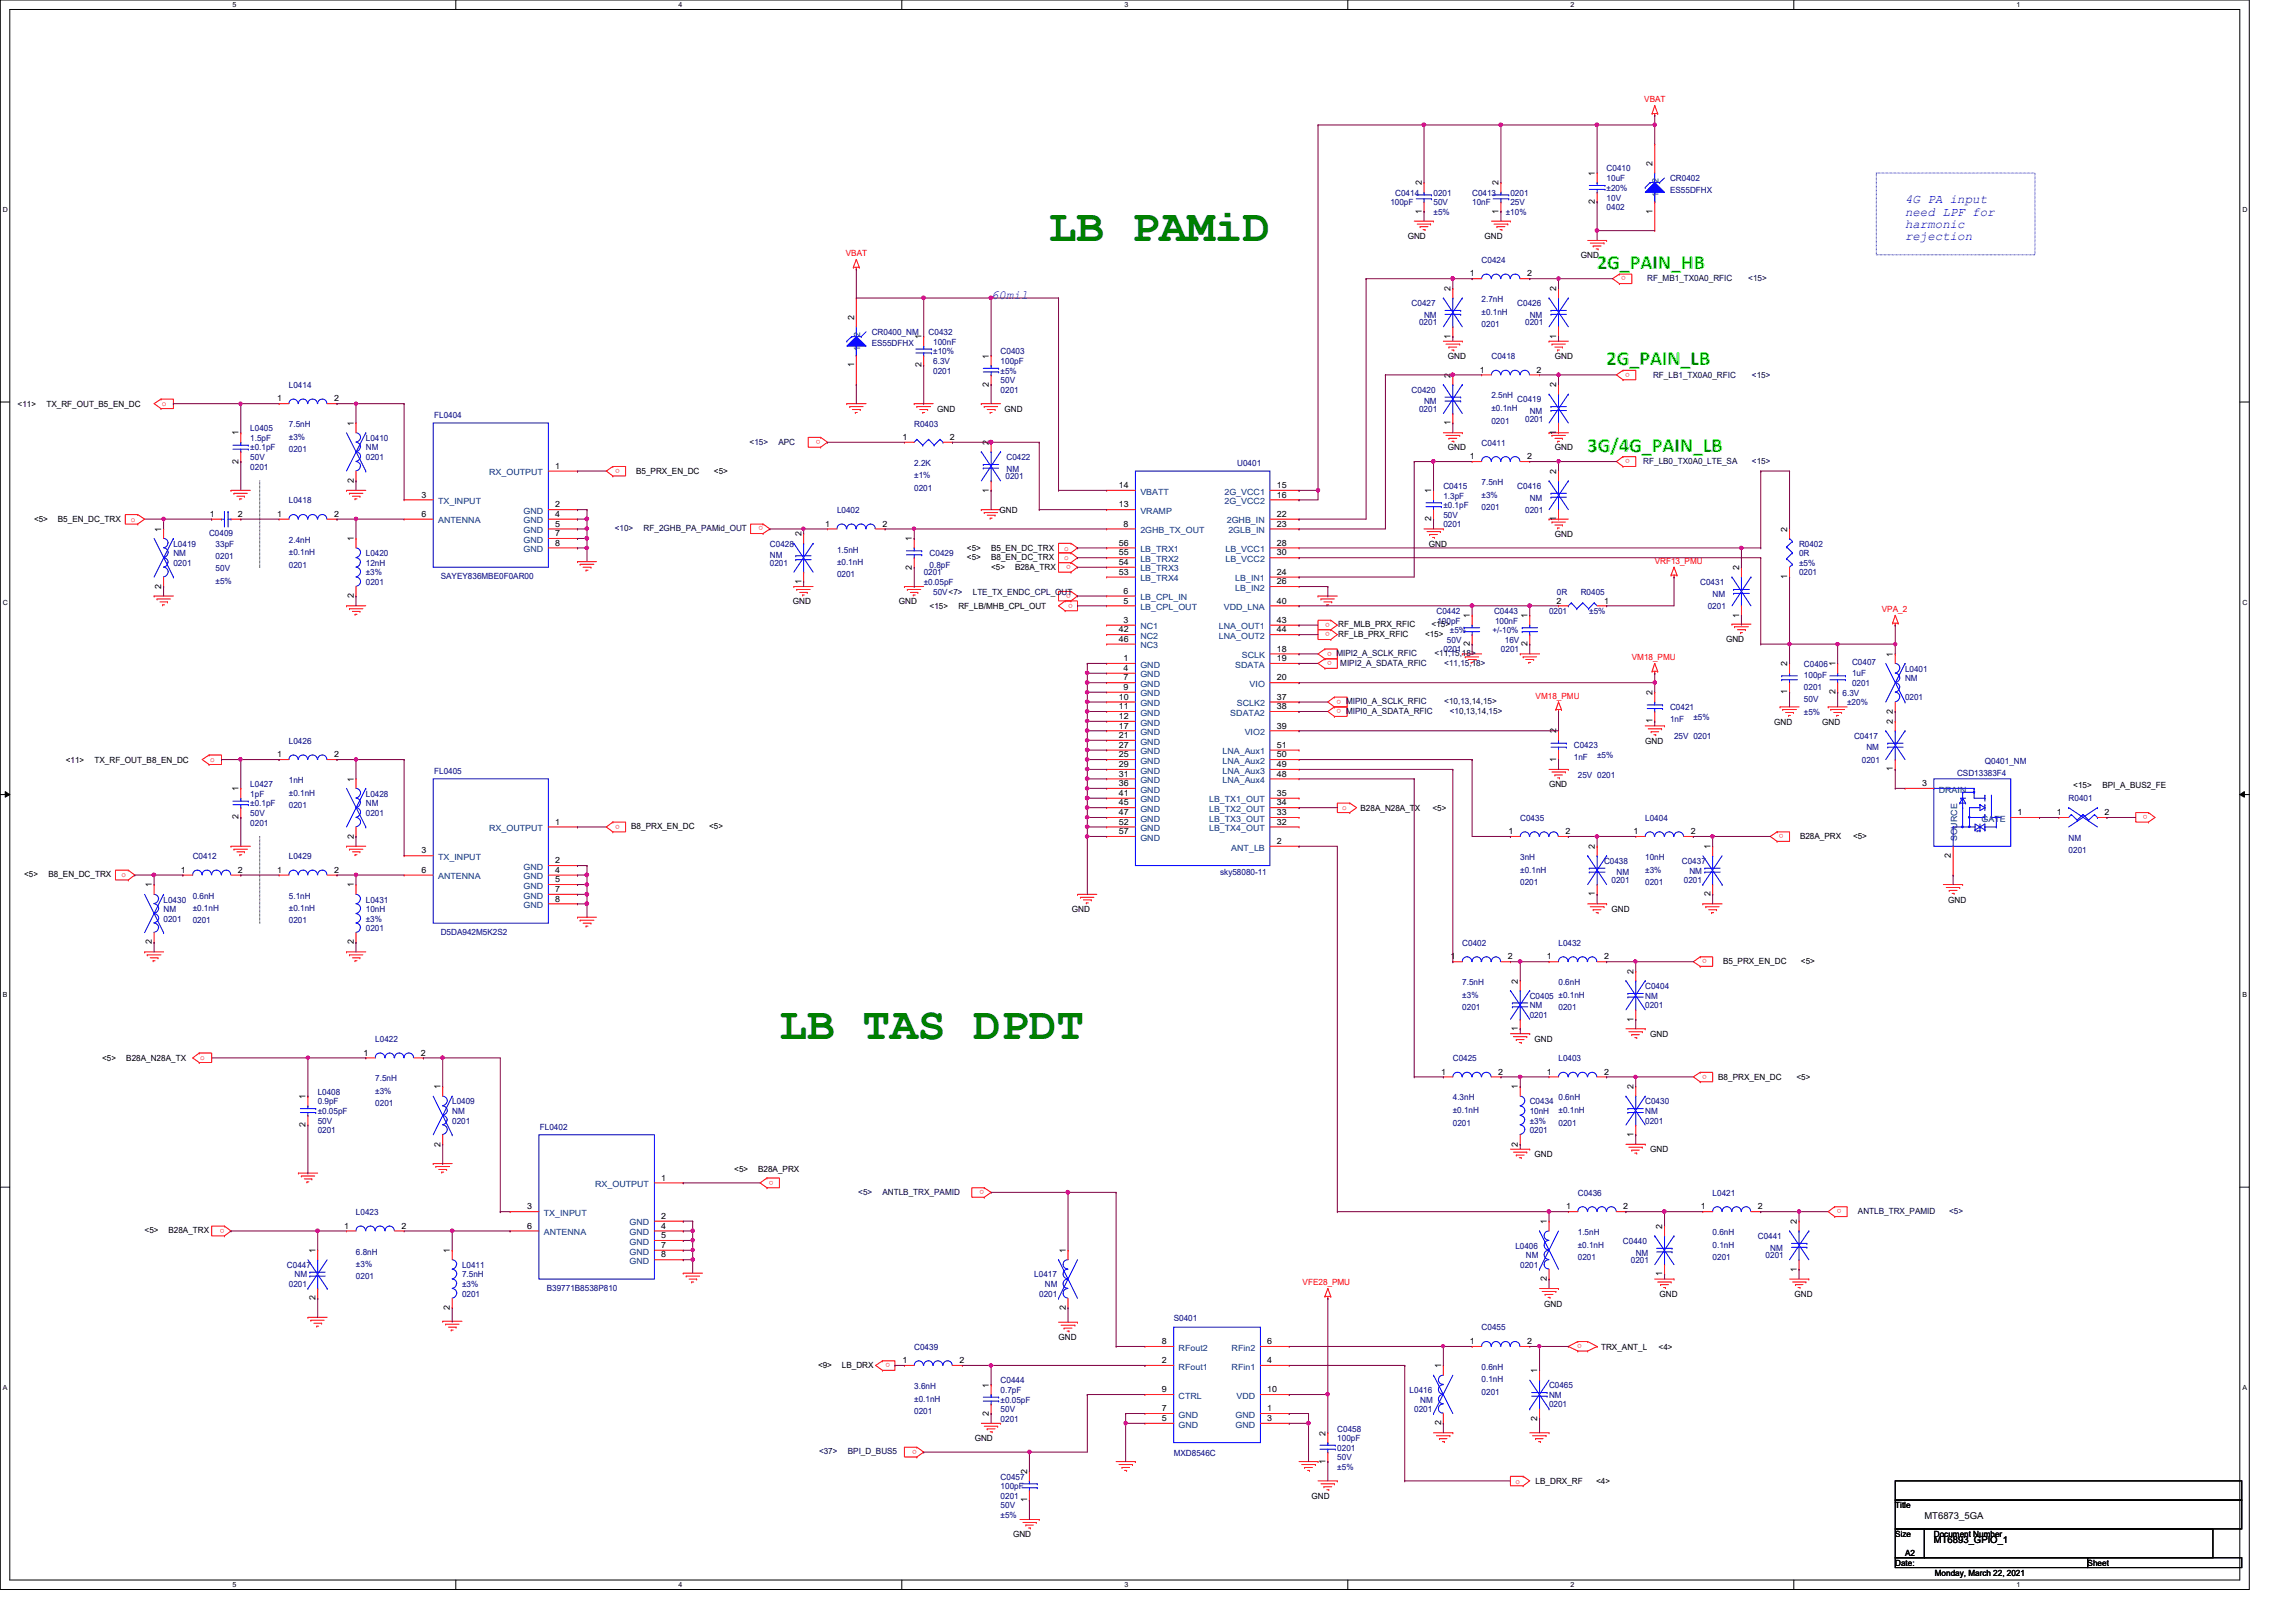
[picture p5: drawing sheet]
<svg xmlns="http://www.w3.org/2000/svg" width="297mm" height="210mm" viewBox="0 0 297 210" stroke-linecap="round" stroke-linejoin="round" font-family="sans-serif">
<defs><g id="words">
<g font-size="6" fill="#008000">
<text x="135.7" y="31.2">LB PAMiD</text>
<text x="100.8" y="134.5">LB TAS DPDT</text>
</g>
<g font-size="2.6" fill="#0f0">
<text x="206.6" y="34.8">2G_PAIN_HB</text>
<text x="207.9" y="47.2">2G_PAIN_LB</text>
<text x="205.4" y="58.5">3G/4G_PAIN_LB</text>
</g>
<g font-size="1.6" fill="#00f">
<text x="246.5" y="26.3">4G PA input</text>
<text x="246.5" y="27.9">need LPF for</text>
<text x="246.5" y="29.5">harmonic</text>
<text x="246.5" y="31.1">rejection</text>
<text x="128.2" y="38.7">60mil</text>
</g>
<g font-size="1.2">
<text x="249" y="196.5">MT6873_5GA</text>
<text x="250.2" y="199.6">MT6893_GPIO_1</text>
</g>
<g font-size="1.1" fill="#f00">
<text x="212.7" y="13.3">VBAT</text>
<text x="109.4" y="33.1">VBAT</text>
<text x="210.4" y="35.8" transform="rotate(180 210.4 35.8)">o</text>
<text x="21" y="52.6">o</text>
<text x="210.9" y="48.2" transform="rotate(180 210.9 48.2)">o</text>
<text x="106.2" y="56.9" transform="rotate(180 106.2 56.9)">o</text>
<text x="210.9" y="59.4" transform="rotate(180 210.9 59.4)">o</text>
<text x="80.2" y="60.7" transform="rotate(180 80.2 60.7)">o</text>
<text x="16.9" y="67.5">o</text>
<text x="98.7" y="68.1" transform="rotate(180 98.7 68.1)">o</text>
<text x="137.7" y="71.2">o</text>
<text x="137.7" y="72.5">o</text>
<text x="138.6" y="76.8" transform="rotate(180 138.6 76.8)">o</text>
<text x="138.6" y="73.1" transform="rotate(180 138.6 73.1)">o</text>
<text x="214.1" y="73">VRF13_PMU</text>
<text x="138.8" y="78.1" transform="rotate(180 138.8 78.1)">o</text>
<text x="172" y="80.6" transform="rotate(180 172 80.6)">o</text>
<text x="172" y="81.8" transform="rotate(180 172 81.8)">o</text>
<text x="243.5" y="79.2">VPA_2</text>
<text x="172.3" y="85.6" transform="rotate(180 172.3 85.6)">o</text>
<text x="172.3" y="84.3" transform="rotate(180 172.3 84.3)">o</text>
<text x="211.1" y="85.4">VM18_PMU</text>
<text x="173.5" y="90.6" transform="rotate(180 173.5 90.6)">o</text>
<text x="173.5" y="91.8" transform="rotate(180 173.5 91.8)">o</text>
<text x="198.7" y="90.4">VM18_PMU</text>
<text x="27.2" y="98.6">o</text>
<text x="80.2" y="106.7" transform="rotate(180 80.2 106.7)">o</text>
<text x="173.6" y="104.9">o</text>
<text x="230.8" y="107.9" transform="rotate(180 230.8 107.9)">o</text>
<text x="277.8" y="105.5" transform="rotate(180 277.8 105.5)">o</text>
<text x="15.7" y="113.5">o</text>
<text x="220.8" y="124.1" transform="rotate(180 220.8 124.1)">o</text>
<text x="25.9" y="137.2">o</text>
<text x="220.8" y="139.1" transform="rotate(180 220.8 139.1)">o</text>
<text x="100.1" y="152.8" transform="rotate(180 100.1 152.8)">o</text>
<text x="127.3" y="154" transform="rotate(180 127.3 154)">o</text>
<text x="29" y="159" transform="rotate(180 29 159)">o</text>
<text x="238.2" y="156.5" transform="rotate(180 238.2 156.5)">o</text>
<text x="168.5" y="166.3">VFE28_PMU</text>
<text x="204.6" y="173.9" transform="rotate(180 204.6 173.9)">o</text>
<text x="115.1" y="176.4" transform="rotate(180 115.1 176.4)">o</text>
<text x="118.6" y="187.6" transform="rotate(180 118.6 187.6)">o</text>
<text x="196" y="192">o</text>
</g>
<g font-size="1.1">
<text x="206.3" y="22.7" transform="rotate(-90 206.3 22.7)">1</text>
<text x="213.8" y="21.5" transform="rotate(-90 213.8 21.5)">2</text>
<text x="183.9" y="27.6" transform="rotate(-90 183.9 27.6)">1</text>
<text x="183.9" y="24" transform="rotate(-90 183.9 24)">2</text>
<text x="193.9" y="27.6" transform="rotate(-90 193.9 27.6)">1</text>
<text x="193.9" y="24" transform="rotate(-90 193.9 24)">2</text>
<text x="206.3" y="26.4" transform="rotate(-90 206.3 26.4)">2</text>
<text x="213.8" y="27.6" transform="rotate(-90 213.8 27.6)">1</text>
<text x="182.1" y="30.9">GND</text>
<text x="190.2" y="35.8">1</text>
<text x="192.1" y="30.9">GND</text>
<text x="197.6" y="35.8">2</text>
<text x="204.5" y="33.4">GND</text>
<text x="110.5" y="41.4" transform="rotate(-90 110.5 41.4)">2</text>
<text x="187.7" y="37.7" transform="rotate(-90 187.7 37.7)">2</text>
<text x="201.3" y="37.7" transform="rotate(-90 201.3 37.7)">2</text>
<text x="110.5" y="47.5" transform="rotate(-90 110.5 47.5)">1</text>
<text x="119.2" y="47.5" transform="rotate(-90 119.2 47.5)">2</text>
<text x="119.2" y="43.9" transform="rotate(-90 119.2 43.9)">1</text>
<text x="127.9" y="46.4" transform="rotate(-90 127.9 46.4)">1</text>
<text x="187.3" y="46.5">GND</text>
<text x="187.7" y="43.8" transform="rotate(-90 187.7 43.8)">1</text>
<text x="201.2" y="46.5">GND</text>
<text x="201.3" y="43.8" transform="rotate(-90 201.3 43.8)">1</text>
<text x="2.3" y="52.7">&lt;11&gt;</text>
<text x="6" y="52.7">TX_RF_OUT_B5_EN_DC</text>
<text x="35.9" y="51.9">1</text>
<text x="43.2" y="51.9">2</text>
<text x="121.2" y="53.3">GND</text>
<text x="127.9" y="50" transform="rotate(-90 127.9 50)">2</text>
<text x="130" y="53.3">GND</text>
<text x="187.7" y="48.9" transform="rotate(-90 187.7 48.9)">2</text>
<text x="191.4" y="48.2">1</text>
<text x="198.8" y="48.2">2</text>
<text x="201.3" y="50.1" transform="rotate(-90 201.3 50.1)">2</text>
<text x="30.9" y="60" transform="rotate(-90 30.9 60)">2</text>
<text x="30.9" y="56.3" transform="rotate(-90 30.9 56.3)">1</text>
<text x="45.8" y="55.1" transform="rotate(-90 45.8 55.1)">1</text>
<text x="116.8" y="56.9">1</text>
<text x="122.9" y="56.9">2</text>
<text x="127.9" y="57.6" transform="rotate(-90 127.9 57.6)">2</text>
<text x="187.3" y="58.3">GND</text>
<text x="187.7" y="55" transform="rotate(-90 187.7 55)">1</text>
<text x="190.2" y="59.4">1</text>
<text x="197.6" y="59.4">2</text>
<text x="201.2" y="58.3">GND</text>
<text x="201.3" y="56.3" transform="rotate(-90 201.3 56.3)">1</text>
<text x="45.8" y="62.5" transform="rotate(-90 45.8 62.5)">2</text>
<text x="54.5" y="64.4">3</text>
<text x="71.8" y="60.7">1</text>
<text x="71.8" y="65.7">2</text>
<text x="82.3" y="61.3">B5_PRX_EN_DC</text>
<text x="92.4" y="61.3">&lt;5&gt;</text>
<text x="127.9" y="63.8" transform="rotate(-90 127.9 63.8)">1</text>
<text x="144.7" y="65.7">13</text>
<text x="144.7" y="63.2">14</text>
<text x="165.2" y="63.2">15</text>
<text x="165.2" y="64.4">16</text>
<text x="185.2" y="63.8" transform="rotate(-90 185.2 63.8)">1</text>
<text x="201.3" y="61.3" transform="rotate(-90 201.3 61.3)">2</text>
<text x="4.4" y="67.5">&lt;5&gt;</text>
<text x="7.5" y="67.5">B5_EN_DC_TRX</text>
<text x="20.9" y="68.8" transform="rotate(-90 20.9 68.8)">1</text>
<text x="27.1" y="66.9">1</text>
<text x="30.8" y="66.9">2</text>
<text x="35.9" y="66.9">1</text>
<text x="43.2" y="66.9">2</text>
<text x="45.8" y="70" transform="rotate(-90 45.8 70)">1</text>
<text x="54.5" y="66.9">6</text>
<text x="71.8" y="66.9">4</text>
<text x="71.8" y="68.2">5</text>
<text x="71.8" y="69.4">7</text>
<text x="71.8" y="70.6">8</text>
<text x="103.7" y="69.4" transform="rotate(-90 103.7 69.4)">2</text>
<text x="106.8" y="68.2">1</text>
<text x="114.2" y="68.2">2</text>
<text x="118" y="70" transform="rotate(-90 118 70)">1</text>
<text x="125.1" y="71.2">&lt;5&gt;</text>
<text x="128.2" y="71.2">B5_EN_DC_TRX</text>
<text x="129.3" y="66.4">GND</text>
<text x="144.7" y="71.9">55</text>
<text x="144.7" y="70.6">56</text>
<text x="145.4" y="68.2">8</text>
<text x="165.2" y="66.9">22</text>
<text x="165.2" y="68.2">23</text>
<text x="165.2" y="70.6">28</text>
<text x="165.2" y="71.9">30</text>
<text x="184.9" y="70.7">GND</text>
<text x="185.2" y="67.5" transform="rotate(-90 185.2 67.5)">2</text>
<text x="201.2" y="69.5">GND</text>
<text x="201.3" y="67.5" transform="rotate(-90 201.3 67.5)">1</text>
<text x="231.2" y="68.8" transform="rotate(-90 231.2 68.8)">2</text>
<text x="20.9" y="76.2" transform="rotate(-90 20.9 76.2)">2</text>
<text x="45.8" y="77.4" transform="rotate(-90 45.8 77.4)">2</text>
<text x="103.7" y="75.6" transform="rotate(-90 103.7 75.6)">1</text>
<text x="118" y="73.7" transform="rotate(-90 118 73.7)">2</text>
<text x="125.1" y="72.5">&lt;5&gt;</text>
<text x="128.2" y="73.7">&lt;5&gt;</text>
<text x="128.2" y="72.5">B8_EN_DC_TRX</text>
<text x="131.3" y="73.7">B28A_TRX</text>
<text x="144.7" y="74.4">53</text>
<text x="144.7" y="73.1">54</text>
<text x="145.4" y="76.8">6</text>
<text x="165.2" y="75.6">26</text>
<text x="165.2" y="74.4">24</text>
<text x="225" y="73.8" transform="rotate(-90 225 73.8)">2</text>
<text x="231.2" y="74.9" transform="rotate(-90 231.2 74.9)">1</text>
<text x="102.6" y="78.2">GND</text>
<text x="116.3" y="78.2">GND</text>
<text x="120.3" y="78.8">&lt;15&gt;</text>
<text x="124" y="78.8">RF_LB/MHB_CPL_OUT</text>
<text x="144.7" y="81.8">42</text>
<text x="144.7" y="83.1">46</text>
<text x="145.4" y="80.6">3</text>
<text x="145.4" y="78.1">5</text>
<text x="165.2" y="78.1">40</text>
<text x="165.2" y="80.6">43</text>
<text x="165.2" y="81.8">44</text>
<text x="173.1" y="81.2">RF_MLB_PRX_RFIC</text>
<text x="173.1" y="82.4">RF_LB_PRX_RFIC</text>
<text x="184.4" y="82.4">&lt;15&gt;</text>
<text x="185.2" y="81.2">&lt;15&gt;</text>
<text x="190.2" y="83.7" transform="rotate(-90 190.2 83.7)">2</text>
<text x="190.2" y="80" transform="rotate(-90 190.2 80)">1</text>
<text x="197.6" y="83.7" transform="rotate(-90 197.6 83.7)">2</text>
<text x="197.6" y="80" transform="rotate(-90 197.6 80)">1</text>
<text x="201.4" y="78.1">2</text>
<text x="207.5" y="78.1">1</text>
<text x="223.3" y="83.1">GND</text>
<text x="225" y="79.9" transform="rotate(-90 225 79.9)">1</text>
<text x="145.4" y="85.6">1</text>
<text x="145.4" y="86.8">4</text>
<text x="145.4" y="88.1">7</text>
<text x="145.4" y="89.3">9</text>
<text x="165.2" y="88.1">20</text>
<text x="165.2" y="85.6">19</text>
<text x="165.2" y="84.3">18</text>
<text x="213.8" y="90" transform="rotate(-90 213.8 90)">2</text>
<text x="231.2" y="89.9" transform="rotate(-90 231.2 89.9)">1</text>
<text x="231.2" y="86.2" transform="rotate(-90 231.2 86.2)">2</text>
<text x="237.4" y="89.9" transform="rotate(-90 237.4 89.9)">2</text>
<text x="237.4" y="86.2" transform="rotate(-90 237.4 86.2)">1</text>
<text x="244.9" y="85" transform="rotate(-90 244.9 85)">1</text>
<text x="144.7" y="90.6">10</text>
<text x="144.7" y="91.8">11</text>
<text x="144.7" y="93">12</text>
<text x="144.7" y="94.3">17</text>
<text x="144.7" y="95.5">21</text>
<text x="165.2" y="90.6">37</text>
<text x="165.2" y="94.3">39</text>
<text x="165.2" y="91.8">38</text>
<text x="201.3" y="94.9" transform="rotate(-90 201.3 94.9)">2</text>
<text x="213.8" y="93.6" transform="rotate(-90 213.8 93.6)">1</text>
<text x="229.5" y="93.8">GND</text>
<text x="235.8" y="93.8">GND</text>
<text x="244.9" y="93.7" transform="rotate(-90 244.9 93.7)">2</text>
<text x="244.9" y="92.4" transform="rotate(-90 244.9 92.4)">2</text>
<text x="8.5" y="98.8">&lt;11&gt;</text>
<text x="12.2" y="98.8">TX_RF_OUT_B8_EN_DC</text>
<text x="35.9" y="98">1</text>
<text x="43.2" y="98">2</text>
<text x="45.8" y="101.1" transform="rotate(-90 45.8 101.1)">1</text>
<text x="144.7" y="96.8">27</text>
<text x="144.7" y="99.3">29</text>
<text x="144.7" y="100.5">31</text>
<text x="144.7" y="101.7">36</text>
<text x="144.7" y="98">25</text>
<text x="165.2" y="100.5">48</text>
<text x="165.2" y="99.3">49</text>
<text x="165.2" y="98">50</text>
<text x="165.2" y="96.8">51</text>
<text x="200.4" y="101.9">GND</text>
<text x="201.3" y="98.6" transform="rotate(-90 201.3 98.6)">1</text>
<text x="212.8" y="96.3">GND</text>
<text x="244.9" y="99.8" transform="rotate(-90 244.9 99.8)">1</text>
<text x="248.7" y="101.7">3</text>
<text x="268.2" y="102">&lt;15&gt;</text>
<text x="272" y="102">BPI_A_BUS2_FE</text>
<text x="30.9" y="106" transform="rotate(-90 30.9 106)">2</text>
<text x="30.9" y="102.4" transform="rotate(-90 30.9 102.4)">1</text>
<text x="71.8" y="106.7">1</text>
<text x="81.7" y="107.3">B8_PRX_EN_DC</text>
<text x="91.7" y="107.3">&lt;5&gt;</text>
<text x="144.7" y="103">41</text>
<text x="144.7" y="104.2">45</text>
<text x="144.7" y="105.5">47</text>
<text x="144.7" y="106.7">52</text>
<text x="144.7" y="107.9">57</text>
<text x="165.2" y="106.7">32</text>
<text x="165.2" y="105.5">33</text>
<text x="165.2" y="104.2">34</text>
<text x="165.2" y="103">35</text>
<text x="176" y="105">B28A_N28A_TX</text>
<text x="185.3" y="105">&lt;5&gt;</text>
<text x="195.2" y="107.9">1</text>
<text x="202.5" y="107.9">2</text>
<text x="211.3" y="107.9">1</text>
<text x="218.7" y="107.9">2</text>
<text x="261" y="105.5">1</text>
<text x="266.1" y="105.5">1</text>
<text x="272.2" y="105.5">2</text>
<text x="3.1" y="113.5">&lt;5&gt;</text>
<text x="6.3" y="113.5">B8_EN_DC_TRX</text>
<text x="23.4" y="112.9">1</text>
<text x="30.8" y="112.9">2</text>
<text x="35.9" y="112.9">1</text>
<text x="43.2" y="112.9">2</text>
<text x="45.8" y="108.5" transform="rotate(-90 45.8 108.5)">2</text>
<text x="54.5" y="110.4">3</text>
<text x="54.5" y="112.9">6</text>
<text x="71.8" y="111.7">2</text>
<text x="71.8" y="112.9">4</text>
<text x="165.2" y="109.2">2</text>
<text x="206.3" y="109.9" transform="rotate(-90 206.3 109.9)">2</text>
<text x="221.3" y="109.9" transform="rotate(-90 221.3 109.9)">1</text>
<text x="232.9" y="108.6">B28A_PRX</text>
<text x="239.7" y="108.6">&lt;5&gt;</text>
<text x="252.4" y="111" transform="rotate(-90 252.4 111)">2</text>
<text x="19.6" y="114.9" transform="rotate(-90 19.6 114.9)">1</text>
<text x="45.8" y="114.9" transform="rotate(-90 45.8 114.9)">1</text>
<text x="71.8" y="114.2">5</text>
<text x="71.8" y="115.4">7</text>
<text x="71.8" y="116.7">8</text>
<text x="138.7" y="118">GND</text>
<text x="206.3" y="116" transform="rotate(-90 206.3 116)">1</text>
<text x="208.5" y="118">GND</text>
<text x="221.3" y="116" transform="rotate(-90 221.3 116)">2</text>
<text x="252" y="116.8">GND</text>
<text x="19.6" y="122.2" transform="rotate(-90 19.6 122.2)">2</text>
<text x="45.8" y="122.2" transform="rotate(-90 45.8 122.2)">2</text>
<text x="187.7" y="124.2">1</text>
<text x="195.1" y="124.2">2</text>
<text x="200.1" y="124.2">1</text>
<text x="207.5" y="124.2">2</text>
<text x="222.9" y="124.8">B5_PRX_EN_DC</text>
<text x="233" y="124.8">&lt;5&gt;</text>
<text x="196.4" y="127.3" transform="rotate(-90 196.4 127.3)">2</text>
<text x="211.3" y="126" transform="rotate(-90 211.3 126)">2</text>
<text x="13.2" y="137.3">&lt;5&gt;</text>
<text x="16.3" y="137.3">B28A_N28A_TX</text>
<text x="47" y="136.6">1</text>
<text x="54.4" y="136.6">2</text>
<text x="196.4" y="133.4" transform="rotate(-90 196.4 133.4)">1</text>
<text x="198.5" y="134.8">GND</text>
<text x="211.3" y="132.2" transform="rotate(-90 211.3 132.2)">1</text>
<text x="213.5" y="134.2">GND</text>
<text x="39.5" y="142.2" transform="rotate(-90 39.5 142.2)">1</text>
<text x="57" y="141" transform="rotate(-90 57 141)">1</text>
<text x="186.4" y="139.1">1</text>
<text x="193.8" y="139.1">2</text>
<text x="196.4" y="141" transform="rotate(-90 196.4 141)">1</text>
<text x="200.1" y="139.1">1</text>
<text x="207.5" y="139.1">2</text>
<text x="211.3" y="141" transform="rotate(-90 211.3 141)">2</text>
<text x="222.3" y="139.7">B8_PRX_EN_DC</text>
<text x="232.4" y="139.7">&lt;5&gt;</text>
<text x="39.5" y="145.9" transform="rotate(-90 39.5 145.9)">2</text>
<text x="57" y="148.4" transform="rotate(-90 57 148.4)">2</text>
<text x="196.4" y="148.4" transform="rotate(-90 196.4 148.4)">2</text>
<text x="198.5" y="149.8">GND</text>
<text x="211.3" y="147.1" transform="rotate(-90 211.3 147.1)">1</text>
<text x="213.5" y="149.1">GND</text>
<text x="85.6" y="152.8">1</text>
<text x="95" y="151.6">&lt;5&gt;</text>
<text x="98.1" y="151.6">B28A_PRX</text>
<text x="18.7" y="159.6">&lt;5&gt;</text>
<text x="21.8" y="159.6">B28A_TRX</text>
<text x="44.5" y="159">1</text>
<text x="51.9" y="159">2</text>
<text x="68.2" y="156.5">3</text>
<text x="68.2" y="159">6</text>
<text x="85.6" y="157.7">2</text>
<text x="85.6" y="159">4</text>
<text x="85.6" y="160.2">5</text>
<text x="85.6" y="161.5">7</text>
<text x="200.1" y="158.4" transform="rotate(-90 200.1 158.4)">1</text>
<text x="202.6" y="156.5">1</text>
<text x="210" y="156.5">2</text>
<text x="215.1" y="159" transform="rotate(-90 215.1 159)">2</text>
<text x="220" y="156.5">1</text>
<text x="227.4" y="156.5">2</text>
<text x="232.4" y="158.4" transform="rotate(-90 232.4 158.4)">2</text>
<text x="40.8" y="162.1" transform="rotate(-90 40.8 162.1)">1</text>
<text x="58.2" y="162.1" transform="rotate(-90 58.2 162.1)">1</text>
<text x="85.6" y="162.7">8</text>
<text x="137.9" y="162.1" transform="rotate(-90 137.9 162.1)">1</text>
<text x="200.1" y="165.8" transform="rotate(-90 200.1 165.8)">2</text>
<text x="214.7" y="167.8">GND</text>
<text x="215.1" y="165.2" transform="rotate(-90 215.1 165.2)">1</text>
<text x="232.2" y="167.8">GND</text>
<text x="232.4" y="164.5" transform="rotate(-90 232.4 164.5)">1</text>
<text x="40.8" y="168.3" transform="rotate(-90 40.8 168.3)">2</text>
<text x="58.2" y="169.5" transform="rotate(-90 58.2 169.5)">2</text>
<text x="136.9" y="173.4">GND</text>
<text x="137.9" y="169.5" transform="rotate(-90 137.9 169.5)">2</text>
<text x="150.3" y="173.9">8</text>
<text x="164" y="173.9">6</text>
<text x="190.2" y="173.9">1</text>
<text x="197.6" y="173.9">2</text>
<text x="199.8" y="169.1">GND</text>
<text x="105.8" y="177">&lt;9&gt;</text>
<text x="108.9" y="177">LB_DRX</text>
<text x="116.8" y="176.4">1</text>
<text x="124.1" y="176.4">2</text>
<text x="127.9" y="179.6" transform="rotate(-90 127.9 179.6)">1</text>
<text x="150.3" y="176.4">2</text>
<text x="164" y="176.4">4</text>
<text x="186.4" y="177.1" transform="rotate(-90 186.4 177.1)">1</text>
<text x="198.9" y="177.7" transform="rotate(-90 198.9 177.7)">1</text>
<text x="207.1" y="174.7">TRX_ANT_L</text>
<text x="214.6" y="174.7">&lt;4&gt;</text>
<text x="127.9" y="183.2" transform="rotate(-90 127.9 183.2)">2</text>
<text x="150.3" y="183.9">5</text>
<text x="150.3" y="182.6">7</text>
<text x="150.3" y="180.2">9</text>
<text x="164" y="180.2">10</text>
<text x="164" y="182.6">1</text>
<text x="164" y="183.9">3</text>
<text x="171.5" y="185.8" transform="rotate(-90 171.5 185.8)">2</text>
<text x="186.4" y="184.4" transform="rotate(-90 186.4 184.4)">2</text>
<text x="198.9" y="183.9" transform="rotate(-90 198.9 183.9)">2</text>
<text x="126.1" y="186.5">GND</text>
<text x="132.9" y="190.8" transform="rotate(-90 132.9 190.8)">2</text>
<text x="171.5" y="189.4" transform="rotate(-90 171.5 189.4)">1</text>
<text x="132.9" y="194.4" transform="rotate(-90 132.9 194.4)">1</text>
<text x="169.7" y="194">GND</text>
<text x="198.7" y="192.1">LB_DRX_RF</text>
<text x="206.5" y="192.1">&lt;4&gt;</text>
<text x="245.2" y="195.2">Title</text>
<text x="131.1" y="198.9">GND</text>
<text x="245.2" y="198.9">Size</text>
<text x="245.2" y="202.6">Date:</text>
<text x="246.5" y="201.4">A2</text>
<text x="250.2" y="198.9">Document Number</text>
<text x="250.3" y="203.9">Monday, March 22, 2021</text>
<text x="270.1" y="202.6">Sheet</text>
</g>
<g font-size="1.1" fill="#000080">
<text x="207.9" y="22.2">C0410</text>
<text x="207.9" y="23.5">10uF</text>
<text x="216.1" y="23.5">CR0402</text>
<text x="179.9" y="26.5">100pF</text>
<text x="180.5" y="25.3">C0414</text>
<text x="185.5" y="25.3">0201</text>
<text x="185.5" y="26.5">50V</text>
<text x="185.5" y="27.8">±5%</text>
<text x="190.5" y="25.3">C0413</text>
<text x="190.5" y="26.5">10nF</text>
<text x="194.8" y="27.8">±10%</text>
<text x="195.4" y="25.3">0201</text>
<text x="195.4" y="26.5">25V</text>
<text x="207.9" y="27.2">0402</text>
<text x="207.9" y="26">10V</text>
<text x="207.9" y="24.7">±20%</text>
<text x="216.1" y="24.9">ES55DFHX</text>
<text x="191.7" y="34">C0424</text>
<text x="182.6" y="39.6">C0427</text>
<text x="184.2" y="41.1">NM</text>
<text x="191.7" y="39.1">2.7nH</text>
<text x="191.7" y="40.7">±0.1nH</text>
<text x="196.3" y="39.6">C0426</text>
<text x="197.9" y="41.1">NM</text>
<text x="112.8" y="43.3">CR0400_NM</text>
<text x="112.8" y="44.8">ES55DFHX</text>
<text x="120.1" y="43.3">C0432</text>
<text x="120.7" y="44.6">100nF</text>
<text x="120.7" y="47.1">6.3V</text>
<text x="120.7" y="45.8">±10%</text>
<text x="129.5" y="45.8">C0403</text>
<text x="129.5" y="47.1">100pF</text>
<text x="183.6" y="42.1">0201</text>
<text x="191.7" y="42.4">0201</text>
<text x="193" y="46.5">C0418</text>
<text x="197.3" y="42.1">0201</text>
<text x="37.4" y="50.2">L0414</text>
<text x="120.7" y="48.3">0201</text>
<text x="129.5" y="50.8">0201</text>
<text x="129.5" y="49.6">50V</text>
<text x="129.5" y="48.3">±5%</text>
<text x="182.6" y="50.8">C0420</text>
<text x="183.6" y="53.3">0201</text>
<text x="184.2" y="52.3">NM</text>
<text x="193" y="51.6">2.5nH</text>
<text x="193" y="53.2">±0.1nH</text>
<text x="196.3" y="52.1">C0419</text>
<text x="197.9" y="53.6">NM</text>
<text x="32.4" y="55.8">L0405</text>
<text x="32.4" y="57.1">1.5pF</text>
<text x="32.4" y="59.5">50V</text>
<text x="32.4" y="58.3">±0.1pF</text>
<text x="37.4" y="55.3">7.5nH</text>
<text x="37.4" y="56.9">±3%</text>
<text x="37.4" y="58.5">0201</text>
<text x="47.3" y="57.1">L0410</text>
<text x="47.3" y="58.3">NM</text>
<text x="47.3" y="59.5">0201</text>
<text x="56.2" y="54.1">FL0404</text>
<text x="118.3" y="55.2">R0403</text>
<text x="130.2" y="59.5">C0422</text>
<text x="191.7" y="57.7">C0411</text>
<text x="193" y="54.8">0201</text>
<text x="197.3" y="54.6">0201</text>
<text x="32.4" y="60.8">0201</text>
<text x="37.4" y="65.2">L0418</text>
<text x="118.3" y="60.3">2.2K</text>
<text x="118.3" y="61.9">±1%</text>
<text x="118.3" y="63.5">0201</text>
<text x="130.1" y="62">0201</text>
<text x="130.2" y="61">NM</text>
<text x="160.1" y="60.3">U0401</text>
<text x="186.7" y="63.3">C0415</text>
<text x="186.7" y="64.5">1.3pF</text>
<text x="186.7" y="65.7">±0.1pF</text>
<text x="191.7" y="62.8">7.5nH</text>
<text x="191.7" y="64.4">±3%</text>
<text x="191.7" y="66">0201</text>
<text x="196.3" y="63.3">C0416</text>
<text x="197.9" y="64.8">NM</text>
<text x="22.4" y="70.7">L0419</text>
<text x="22.4" y="72">NM</text>
<text x="27" y="69.4">C0409</text>
<text x="27.9" y="70.7">33pF</text>
<text x="37.4" y="70.2">2.4nH</text>
<text x="37.4" y="71.8">±0.1nH</text>
<text x="47.3" y="72">L0420</text>
<text x="99.6" y="70.7">C0428</text>
<text x="108.3" y="66.4">L0402</text>
<text x="108.3" y="71.5">1.5nH</text>
<text x="120.3" y="72">C0429</text>
<text x="186.7" y="68.2">0201</text>
<text x="186.7" y="67">50V</text>
<text x="197.3" y="66.4">0201</text>
<text x="232.7" y="70.7">R0402</text>
<text x="232.7" y="72">0R</text>
<text x="22.4" y="73.2">0201</text>
<text x="27.9" y="72.3">0201</text>
<text x="27.9" y="74">50V</text>
<text x="27.9" y="75.6">±5%</text>
<text x="37.4" y="73.5">0201</text>
<text x="47.3" y="73.2">12nH</text>
<text x="47.3" y="74.5">±3%</text>
<text x="47.3" y="75.7">0201</text>
<text x="57" y="75">SAYEY836MBE0F0AR00</text>
<text x="99.6" y="72.2">NM</text>
<text x="99.6" y="73.2">0201</text>
<text x="108.3" y="73.1">±0.1nH</text>
<text x="108.3" y="74.7">0201</text>
<text x="119.5" y="74.5">0201</text>
<text x="119.5" y="75.7">±0.05pF</text>
<text x="120.3" y="73.5">0.8pF</text>
<text x="120.7" y="77">50V&lt;7&gt;</text>
<text x="201.4" y="77">0R</text>
<text x="204.5" y="77">R0405</text>
<text x="220" y="75.7">C0431</text>
<text x="221.6" y="77.2">NM</text>
<text x="232.7" y="73.2">±5%</text>
<text x="232.7" y="74.5">0201</text>
<text x="185.8" y="79.5">C0442</text>
<text x="186" y="80.7">100pF</text>
<text x="187.2" y="83.2">50V</text>
<text x="187.6" y="82">±5%</text>
<text x="193.1" y="82">+/-10%</text>
<text x="193.3" y="79.5">C0443</text>
<text x="193.4" y="80.7">100nF</text>
<text x="194.7" y="83.2">16V</text>
<text x="200.4" y="79.5">0201</text>
<text x="205.6" y="79.5">±5%</text>
<text x="220.9" y="78.8">0201</text>
<text x="186.7" y="84.4">0201</text>
<text x="194.2" y="84.4">0201</text>
<text x="233.4" y="86.3">C0406</text>
<text x="233.4" y="87.8">100pF</text>
<text x="233.4" y="89.3">0201</text>
<text x="239.6" y="86.1">C0407</text>
<text x="239.6" y="87.5">1uF</text>
<text x="239.6" y="88.8">0201</text>
<text x="246.5" y="86.9">L0401</text>
<text x="246.5" y="88.2">NM</text>
<text x="216.1" y="91.9">C0421</text>
<text x="216.1" y="93.4">1nF</text>
<text x="216.6" y="95.6">25V 0201</text>
<text x="219.1" y="93.1">±5%</text>
<text x="233.4" y="90.9">50V</text>
<text x="233.4" y="92.5">±5%</text>
<text x="238.4" y="90">6.3V</text>
<text x="239" y="91.3">±20%</text>
<text x="239.9" y="95.6">C0417</text>
<text x="246.5" y="90.6">0201</text>
<text x="32.4" y="101.9">L0427</text>
<text x="37.4" y="96.3">L0426</text>
<text x="37.4" y="101.3">1nH</text>
<text x="56.2" y="100.1">FL0405</text>
<text x="203.6" y="96.9">C0423</text>
<text x="203.6" y="98.4">1nF</text>
<text x="204.1" y="100.6">25V 0201</text>
<text x="206.6" y="98.1">±5%</text>
<text x="240.9" y="98.8">0201</text>
<text x="241.5" y="97.1">NM</text>
<text x="253.2" y="100.4">CSD13383F4</text>
<text x="256.8" y="98.8">Q0401_NM</text>
<text x="32.4" y="103.1">1pF</text>
<text x="32.4" y="106.8">0201</text>
<text x="32.4" y="105.6">50V</text>
<text x="32.4" y="104.4">±0.1pF</text>
<text x="37.4" y="103">±0.1nH</text>
<text x="37.4" y="104.6">0201</text>
<text x="47.3" y="103.1">L0428</text>
<text x="47.3" y="104.4">NM</text>
<text x="47.3" y="105.6">0201</text>
<text x="196.7" y="106.2">C0435</text>
<text x="212.8" y="106.2">L0404</text>
<text x="267.6" y="103.7">R0401</text>
<text x="24.9" y="111.2">C0412</text>
<text x="37.4" y="111.2">L0429</text>
<text x="157.9" y="113.3">sky58080-11</text>
<text x="196.7" y="111.3">3nH</text>
<text x="196.7" y="112.9">±0.1nH</text>
<text x="207.5" y="111.8">C0438</text>
<text x="209.1" y="113.3">NM</text>
<text x="212.8" y="111.3">10nH</text>
<text x="212.8" y="112.9">±3%</text>
<text x="217.6" y="111.8">C0437</text>
<text x="218.6" y="113.1">NM</text>
<text x="267.6" y="108.8">NM</text>
<text x="267.6" y="110.4">0201</text>
<text x="21.2" y="116.8">L0430</text>
<text x="21.2" y="118">NM</text>
<text x="21.2" y="119.3">0201</text>
<text x="24.9" y="116.3">0.6nH</text>
<text x="24.9" y="117.9">±0.1nH</text>
<text x="24.9" y="119.5">0201</text>
<text x="37.4" y="116.3">5.1nH</text>
<text x="37.4" y="117.9">±0.1nH</text>
<text x="37.4" y="119.5">0201</text>
<text x="47.3" y="116.8">L0431</text>
<text x="47.3" y="118">10nH</text>
<text x="47.3" y="119.3">±3%</text>
<text x="196.7" y="114.6">0201</text>
<text x="208.5" y="114.3">0201</text>
<text x="212.8" y="114.6">0201</text>
<text x="217.8" y="114.3">0201</text>
<text x="47.3" y="120.5">0201</text>
<text x="57" y="121">D5DA942M5K2S2</text>
<text x="189.2" y="122.4">C0402</text>
<text x="201.6" y="122.4">L0432</text>
<text x="189.2" y="127.5">7.5nH</text>
<text x="189.2" y="129.1">±3%</text>
<text x="189.2" y="130.7">0201</text>
<text x="197.9" y="129.2">C0405 ±0.1nH</text>
<text x="197.9" y="130.5">NM</text>
<text x="197.9" y="131.7">0201</text>
<text x="201.6" y="127.5">0.6nH</text>
<text x="201.6" y="130.7">0201</text>
<text x="212.8" y="128">C0404</text>
<text x="212.8" y="129.2">NM</text>
<text x="212.8" y="130.5">0201</text>
<text x="48.6" y="134.8">L0422</text>
<text x="188" y="137.3">C0425</text>
<text x="201.6" y="137.3">L0403</text>
<text x="41.1" y="141.7">L0408</text>
<text x="41.1" y="142.9">0.9pF</text>
<text x="48.6" y="140">7.5nH</text>
<text x="48.6" y="141.6">±3%</text>
<text x="48.6" y="143.2">0201</text>
<text x="58.5" y="142.9">L0409</text>
<text x="188" y="142.4">4.3nH</text>
<text x="197.9" y="142.9">C0434</text>
<text x="201.6" y="142.4">0.6nH</text>
<text x="212.8" y="142.9">C0430</text>
<text x="41.1" y="146.6">0201</text>
<text x="41.1" y="145.4">50V</text>
<text x="41.1" y="144.2">±0.05pF</text>
<text x="58.5" y="144.2">NM</text>
<text x="58.5" y="145.4">0201</text>
<text x="69.8" y="146.2">FL0402</text>
<text x="188" y="144.1">±0.1nH</text>
<text x="188" y="145.7">0201</text>
<text x="197.9" y="144.2">10nH</text>
<text x="197.9" y="145.4">±3%</text>
<text x="197.9" y="146.6">0201</text>
<text x="201.6" y="144.1">±0.1nH</text>
<text x="201.6" y="145.7">0201</text>
<text x="212.8" y="144.2">NM</text>
<text x="212.8" y="145.4">0201</text>
<text x="204.1" y="154.8">C0436</text>
<text x="221.6" y="154.8">L0421</text>
<text x="46.1" y="157.2">L0423</text>
<text x="196" y="161.6">L0406</text>
<text x="204.1" y="159.9">1.5nH</text>
<text x="204.1" y="161.5">±0.1nH</text>
<text x="210" y="161">C0440</text>
<text x="221.6" y="159.9">0.6nH</text>
<text x="221.6" y="161.5">0.1nH</text>
<text x="227.4" y="160.4">C0441</text>
<text x="229" y="161.8">NM</text>
<text x="37.1" y="164.1">C0447</text>
<text x="37.4" y="166.6">0201</text>
<text x="38.1" y="165.3">NM</text>
<text x="46.1" y="162.3">6.8nH</text>
<text x="46.1" y="164">±3%</text>
<text x="46.1" y="165.6">0201</text>
<text x="59.8" y="164.1">L0411</text>
<text x="59.8" y="165.3">7.5nH</text>
<text x="59.8" y="166.6">±3%</text>
<text x="59.8" y="167.8">0201</text>
<text x="70.7" y="167.1">B39771B8538P810</text>
<text x="133.8" y="165.3">L0417</text>
<text x="134.4" y="167.8">0201</text>
<text x="135.2" y="166.6">NM</text>
<text x="196.7" y="164.1">0201</text>
<text x="197.4" y="162.9">NM</text>
<text x="204.1" y="163.1">0201</text>
<text x="211" y="163.4">0201</text>
<text x="211.6" y="162.5">NM</text>
<text x="221.6" y="163.1">0201</text>
<text x="228.4" y="162.9">0201</text>
<text x="151.8" y="170.9">S0401</text>
<text x="191.7" y="172.2">C0455</text>
<text x="118.3" y="174.7">C0439</text>
<text x="118.3" y="179.7">3.6nH</text>
<text x="129.5" y="179">C0444</text>
<text x="191.7" y="177.3">0.6nH</text>
<text x="191.7" y="178.9">0.1nH</text>
<text x="200.4" y="179.7">C0465</text>
<text x="118.3" y="181.4">±0.1nH</text>
<text x="118.3" y="183">0201</text>
<text x="129.5" y="180.3">0.7pF</text>
<text x="129.5" y="184">0201</text>
<text x="129.5" y="182.8">50V</text>
<text x="129.5" y="181.5">±0.05pF</text>
<text x="173" y="185.3">C0458</text>
<text x="182.4" y="180.3">L0416</text>
<text x="183" y="182.8">0201</text>
<text x="183.7" y="181.5">NM</text>
<text x="191.7" y="180.5">0201</text>
<text x="200.4" y="180.9">NM</text>
<text x="200.4" y="182.1">0201</text>
<text x="129.5" y="191.5">C0457</text>
<text x="151.8" y="188.5">MXD8546C</text>
<text x="173" y="186.5">100pF</text>
<text x="173" y="187.7">0201</text>
<text x="173" y="189">50V</text>
<text x="173" y="190.2">±5%</text>
<text x="129.5" y="192.7">100pF</text>
<text x="129.5" y="194">0201</text>
<text x="129.5" y="195.2">50V</text>
<text x="129.5" y="196.4">±5%</text>
</g>
<g font-size="1.1" fill="#004080">
<text x="214.6" y="23.7" transform="rotate(-90 214.6 23.7)">2</text>
<text x="214.6" y="25.5" transform="rotate(-90 214.6 25.5)">1</text>
<text x="111.3" y="45.4" transform="rotate(-90 111.3 45.4)">1</text>
<text x="111.3" y="43.6" transform="rotate(-90 111.3 43.6)">2</text>
<text x="56.7" y="65.2">TX_INPUT</text>
<text x="63.3" y="61.5">RX_OUTPUT</text>
<text x="147.5" y="64">VBATT</text>
<text x="158.4" y="64">2G_VCC1</text>
<text x="158.4" y="65.2">2G_VCC2</text>
<text x="56.7" y="67.7">ANTENNA</text>
<text x="67.7" y="66.5">GND</text>
<text x="67.7" y="67.7">GND</text>
<text x="67.7" y="69">GND</text>
<text x="67.7" y="70.2">GND</text>
<text x="67.7" y="71.5">GND</text>
<text x="147.5" y="69">2GHB_TX_OUT</text>
<text x="147.5" y="66.5">VRAMP</text>
<text x="147.5" y="71.5">LB_TRX1</text>
<text x="158.5" y="71.5">LB_VCC1</text>
<text x="158.7" y="67.7">2GHB_IN</text>
<text x="158.9" y="69">2GLB_IN</text>
<text x="147.5" y="77.7">LB_CPL_IN</text>
<text x="147.5" y="75.2">LB_TRX4</text>
<text x="147.5" y="74">LB_TRX3</text>
<text x="147.5" y="72.7">LB_TRX2</text>
<text x="158.5" y="72.7">LB_VCC2</text>
<text x="159.8" y="76.5">LB_IN2</text>
<text x="159.8" y="75.2">LB_IN1</text>
<text x="147.5" y="81.4">NC1</text>
<text x="147.5" y="79">LB_CPL_OUT</text>
<text x="147.5" y="82.7">NC2</text>
<text x="147.5" y="83.9">NC3</text>
<text x="157.7" y="81.4">LNA_OUT1</text>
<text x="157.7" y="82.7">LNA_OUT2</text>
<text x="158.3" y="79">VDD_LNA</text>
<text x="147.5" y="86.4">GND</text>
<text x="147.5" y="87.7">GND</text>
<text x="147.5" y="88.9">GND</text>
<text x="159.8" y="86.4">SDATA</text>
<text x="160.7" y="85.2">SCLK</text>
<text x="161.7" y="88.9">VIO</text>
<text x="147.5" y="90.1">GND</text>
<text x="147.5" y="91.4">GND</text>
<text x="147.5" y="92.6">GND</text>
<text x="147.5" y="93.9">GND</text>
<text x="147.5" y="95.1">GND</text>
<text x="159.2" y="92.6">SDATA2</text>
<text x="160" y="91.4">SCLK2</text>
<text x="161" y="95.1">VIO2</text>
<text x="147.5" y="96.4">GND</text>
<text x="147.5" y="97.6">GND</text>
<text x="147.5" y="100.1">GND</text>
<text x="147.5" y="101.3">GND</text>
<text x="147.5" y="98.8">GND</text>
<text x="158.2" y="101.3">LNA_Aux4</text>
<text x="158.2" y="100.1">LNA_Aux3</text>
<text x="158.2" y="98.8">LNA_Aux2</text>
<text x="158.2" y="97.6">LNA_Aux1</text>
<text x="63.3" y="107.6">RX_OUTPUT</text>
<text x="147.5" y="102.6">GND</text>
<text x="147.5" y="103.8">GND</text>
<text x="147.5" y="105.1">GND</text>
<text x="147.5" y="106.3">GND</text>
<text x="147.5" y="107.6">GND</text>
<text x="156.4" y="107.6">LB_TX4_OUT</text>
<text x="156.4" y="106.3">LB_TX3_OUT</text>
<text x="156.4" y="105.1">LB_TX2_OUT</text>
<text x="156.4" y="103.8">LB_TX1_OUT</text>
<text x="250.8" y="102.6">DRAIN</text>
<text x="256.4" y="106.3">GATE</text>
<text x="56.7" y="111.3">TX_INPUT</text>
<text x="56.7" y="113.8">ANTENNA</text>
<text x="67.7" y="112.6">GND</text>
<text x="67.7" y="113.8">GND</text>
<text x="147.5" y="108.8">GND</text>
<text x="159.3" y="110.1">ANT_LB</text>
<text x="253.2" y="108.9" transform="rotate(-90 253.2 108.9)">SOURCE</text>
<text x="67.7" y="115">GND</text>
<text x="67.7" y="116.3">GND</text>
<text x="67.7" y="117.5">GND</text>
<text x="77" y="153.6">RX_OUTPUT</text>
<text x="70.4" y="157.4">TX_INPUT</text>
<text x="70.4" y="159.9">ANTENNA</text>
<text x="81.4" y="158.6">GND</text>
<text x="81.4" y="159.9">GND</text>
<text x="81.4" y="161.1">GND</text>
<text x="81.4" y="162.3">GND</text>
<text x="81.4" y="163.6">GND</text>
<text x="152.5" y="177.2">RFout1</text>
<text x="152.5" y="174.8">RFout2</text>
<text x="159.3" y="177.2">RFin1</text>
<text x="159.3" y="174.8">RFin2</text>
<text x="152.5" y="184.7">GND</text>
<text x="152.5" y="183.5">GND</text>
<text x="152.5" y="181">CTRL</text>
<text x="159.8" y="183.5">GND</text>
<text x="159.8" y="184.7">GND</text>
<text x="160" y="181">VDD</text>
</g>
<g font-size="1.1" fill="#000040">
<text x="213.1" y="36.4">RF_MB1_TX0A0_RFIC</text>
<text x="226.2" y="36.4">&lt;15&gt;</text>
<text x="213.9" y="48.9">RF_LB1_TX0A0_RFIC</text>
<text x="226.6" y="48.9">&lt;15&gt;</text>
<text x="97" y="57.5">&lt;15&gt;</text>
<text x="100.7" y="57.5">APC</text>
<text x="212.6" y="60">RF_LB0_TX0A0_LTE_SA</text>
<text x="226.6" y="60">&lt;15&gt;</text>
<text x="79.5" y="68.7">&lt;10&gt;</text>
<text x="83.3" y="68.7">RF_2GHB_PA_PAMid_OUT</text>
<text x="125.9" y="77">LTE_TX_ENDC_CPL_OUT</text>
<text x="172.9" y="84.9">MIPI2_A_SCLK_RFIC</text>
<text x="173.4" y="86.2">MIPI2_A_SDATA_RFIC</text>
<text x="185.6" y="84.9">&lt;11,15,18&gt;</text>
<text x="186.9" y="86.2">&lt;11,15,18&gt;</text>
<text x="174.2" y="91.1">MIPI0_A_SCLK_RFIC</text>
<text x="174.2" y="92.4">MIPI0_A_SDATA_RFIC</text>
<text x="186.9" y="91.1">&lt;10,13,14,15&gt;</text>
<text x="187.6" y="92.4">&lt;10,13,14,15&gt;</text>
<text x="111" y="154.6">&lt;5&gt;</text>
<text x="114.2" y="154.6">ANTLB_TRX_PAMID</text>
<text x="240.4" y="157.1">ANTLB_TRX_PAMID</text>
<text x="252.2" y="157.1">&lt;5&gt;</text>
<text x="106" y="188.2">&lt;37&gt;</text>
<text x="109.7" y="188.2">BPI_D_BUS5</text>
</g>
<g font-size=".9">
<text x="30.1" y=".9">5</text>
<text x="87.8" y=".9">4</text>
<text x="145.5" y=".9">3</text>
<text x="203.2" y=".9">2</text>
<text x="260.9" y=".9">1</text>
<text x=".4" y="27.4">D</text>
<text x="290.1" y="27.4">D</text>
<text x=".4" y="78.2">C</text>
<text x="290.1" y="78.2">C</text>
<text x=".4" y="129">B</text>
<text x="290.1" y="129">B</text>
<text x=".4" y="179.8">A</text>
<text x="290.1" y="179.8">A</text>
<text x="30.1" y="205.4">5</text>
<text x="87.8" y="205.4">4</text>
<text x="145.5" y="205.4">3</text>
<text x="203.2" y="205.4">2</text>
<text x="260.9" y="205.4">1</text>
</g>
</g></defs>
<path d="M0 0h291v205.7h-291zM1.3 1.2h288.5v203.3h-288.5z" fill="none" stroke="#000" stroke-width=".13"/>
<g fill="#fff">
<path d="M30.1 .1h.5v1h-.5z"/>
<path d="M30.1 204.6h.5v1h-.5z"/>
</g>
<path d="M59 0v1.2M59 204.5v1.2" fill="none" stroke="#000" stroke-width=".13"/>
<g fill="#fff">
<path d="M87.8 .1h.5v1h-.5z"/>
<path d="M87.8 204.6h.5v1h-.5z"/>
</g>
<path d="M116.7 0v1.2M116.7 204.5v1.2" fill="none" stroke="#000" stroke-width=".13"/>
<g fill="#fff">
<path d="M145.5 .1h.5v1h-.5z"/>
<path d="M145.5 204.6h.5v1h-.5z"/>
</g>
<path d="M174.4 0v1.2M174.4 204.5v1.2" fill="none" stroke="#000" stroke-width=".13"/>
<g fill="#fff">
<path d="M203.2 .1h.5v1h-.5z"/>
<path d="M203.2 204.6h.5v1h-.5z"/>
</g>
<path d="M232.1 0v1.2M232.1 204.5v1.2" fill="none" stroke="#000" stroke-width=".13"/>
<g fill="#fff">
<path d="M260.9 .1h.5v1h-.5z"/>
<path d="M260.9 204.6h.5v1h-.5z"/>
<path d="M.4 26.6h.6v1h-.6z"/>
<path d="M290.1 26.6h.6v1h-.6z"/>
<path d="M.4 77.4h.6v1h-.6z"/>
<path d="M290.1 77.4h.6v1h-.6z"/>
</g>
<path d="M0 52h1.3M289.8 52h1.2" fill="none" stroke="#000" stroke-width=".13"/>
<g fill="#fff">
<path d="M.4 128.2h.6v1h-.6z"/>
<path d="M290.1 128.2h.6v1h-.6z"/>
</g>
<path d="M0 102.8h1.3M.7 102.4l.6 .4-.6 .4zM289.8 102.8l.6-.4v.8zM289.8 102.8h1.2" fill="none" stroke="#000" stroke-width=".13"/>
<path d="M.7 102.4l.6 .4-.6 .4zM289.8 102.8l.6-.4v.8z" fill="#000"/>
<g fill="#fff">
<path d="M.4 179h.5v1h-.5z"/>
<path d="M290.1 179h.6v1h-.6z"/>
</g>
<path d="M33.6 73.4h.1M33.6 62.2v11.2M33.6 119.5h.1M33.6 108.2v11.3M0 153.6h1.3M289.8 153.6h1.2M245.2 191.6h44.8v2.5h-44.8zM245.2 194.1h44.8v3.8h-44.8zM245.2 197.9h3.8v3.7h-3.8zM249 197.9h37.3v3.7h-37.3zM245.2 201.6h24.9v1.3h-24.9zM270.1 201.6h19.9v1.3h-19.9z" fill="none" stroke="#000" stroke-width=".13"/>
<g fill="none" stroke="#00f" stroke-width=".13">
<path d="M183.2 25.7h2M183.2 25.2h2M184.2 26.1h.1M184.2 24.9h.1M184.2 24.9v.3M184.2 25.7v.4M185.2 25.7h.1M185.2 25.2h.1M242.7 22.4h20.6v10.6h-20.6zM118.6 56.9h.1M118.6 56.9l-.3 .3M118.6 56.9l.8 .7"/>
<path d="M119.4 57.6h.1M120.1 56.9h.1M120.1 56.9l-.7 .7M120.1 56.9l.8 .7M120.9 57.6h.1M121.6 56.9h.1M121.6 56.9l-.7 .7M121.6 56.9l.4 .3M122 57.2h.1M192.9 59.7a.61 .61 0 0 0-.6-.6 .61 .61 0 0 0-.6 .6M194.1 59.7a.59 .59 0 0 0-.6-.6 .59 .59 0 0 0-.5 .6M195.4 59.7a.59 .59 0 0 0-.6-.6 .59 .59 0 0 0-.6 .6"/>
<path d="M196.6 59.7a.61 .61 0 0 0-.6-.6 .61 .61 0 0 0-.6 .6M117.3 71.3h1.9M117.3 71.8h1.9M118.3 70.9h.1M118.3 72.2h.1M118.3 70.9v.4M118.3 71.8v.4M119.2 71.3h.1M119.2 71.8h.1M213.1 91.7h2M213.1 91.2h2M214.1 92.1h.1"/>
<path d="M214.1 90.8h.1M214.1 90.8v.4M214.1 91.7v.4M215.1 91.7h.1M215.1 91.2h.1M205.4 156.8a.61 .61 0 0 0-.7-.6 .61 .61 0 0 0-.6 .6M206.6 156.8a.59 .59 0 0 0-.6-.6 .59 .59 0 0 0-.6 .6M207.8 156.8a.59 .59 0 0 0-.6-.6 .59 .59 0 0 0-.6 .6M209.1 156.8a.61 .61 0 0 0-.7-.6 .61 .61 0 0 0-.5 .6"/>
</g>
<g fill="none" stroke="#f00" stroke-width=".13">
<path d="M213.7 14.7h.1M213.7 14.7h.8M214.1 14.9h.1M214.1 13.7h.1M214.1 14.7v.2M214.1 13.7l-.4 1M214.1 13.7l.4 1M214.5 14.7h.1M110.4 34.6h.1M110.4 34.6h.8M110.8 34.8h.1M110.8 33.6h.1"/>
<path d="M110.8 34.6v.2M110.8 33.6l-.4 1M110.8 33.6l.4 1M111.2 34.6h.1M183 28.6h2.5M183.3 29h1.8M183.7 29.3h.1M183.7 29.3h1M184.1 29.7h.3M184.2 27.3h.1M184.2 23.6h.1M184.2 23.6v1.3"/>
<path d="M184.2 26.1v1.2M184.4 29.7h.1M185.1 29h.1M185.5 28.6h.1M193 28.6h2.4M193.3 29h1.8M193.7 29.3h.1M193.7 29.3h1M194.1 29.7h.2M194.3 29.7h.1M195.1 29h.1M195.4 28.6h.1"/>
<path d="M205.4 31.1h2.5M205.7 31.5h1.8M206.1 31.8h.1M206.1 31.8h1M206.5 32.2h.3M206.8 32.2h.1M207.5 31.5h.1M207.9 31.1h.1M209.5 36.7h.1M209.5 35.5h.1M209.5 35.5h1.6v1.2h-1.6M209.5 35.5l-.9 .6 .9 .6"/>
<path d="M20.8 51.6h.1M20.8 52.9h.1M20.8 51.6h1.6v1.3h-1.6M20.8 51.6l-.9 .6 .9 .7M106.2 57.9h.1M106.2 56.6h.1M106.2 56.6h-1.6v1.3h1.6M106.2 56.6l.9 .6-.9 .7M109.6 52.2h.1M109.6 52.2h2.5M109.9 52.6h.1M109.9 52.6h1.8"/>
<path d="M110.3 53h1M110.7 53.4h.1M110.7 53.4h.2M111.3 53h.1M117 57.2h.1M117 57.2h1.3M118.3 52.2h.1M118.3 52.2h2.4M118.6 52.6h.1M118.6 52.6h1.8M119 53h1M119.4 53.4h.1"/>
<path d="M119.4 53.4h.2M120 53h.1M122 57.2h1.2M123.2 57.2h.1M127 52.2h.1M127 52.2h2.5M127.3 52.6h.1M127.3 52.6h1.8M127.7 53h1M128.1 53.4h.1M128.1 53.4h.3M128.7 53h.1"/>
<path d="M186.7 44.2h2.5M186.7 56h2.5M187.1 44.5h1.7M187.1 56.3h1.7M187.4 44.9h.1M187.4 56.7h.1M187.4 44.9h1.1M187.4 56.7h1.1M187.8 45.3h.3M187.8 57.1h.3M188.1 45.3h.1M188.1 57.1h.1"/>
<path d="M188.8 44.5h.1M188.8 56.3h.1M189.2 44.2h.1M189.2 56h.1M190.5 59.7h.1M190.5 59.7h1.2M196.7 59.7h1.2M197.9 59.7h.1M200.4 44.2h.1M200.4 56h.1M200.4 44.2h2.5M200.4 56h2.5"/>
<path d="M200.8 44.5h.1M200.8 56.3h.1M200.8 44.5h1.7M200.8 56.3h1.7M201.2 44.9h.9M201.2 56.7h.9M201.5 45.3h.1M201.5 57.1h.1M201.5 45.3h.3M201.5 57.1h.3M202.1 44.9h.1M202.1 56.7h.1"/>
<path d="M210 49.1h.1M210 47.9h.1M210 47.9h1.6v1.2h-1.6M210 59.1h.1M210 59.1h1.6v1.3h-1.6M210 47.9l-.9 .6 .9 .6M210 59.1l-.9 .6 .9 .7M17.8 66.6h.1M17.8 67.8h.1M17.8 66.6h-1.6v1.2h1.6M17.8 66.6l.9 .6-.9 .6M19.9 77.1h.1"/>
<path d="M19.9 77.1h2.5M20.3 77.5h.1M20.3 77.5h1.8M20.7 77.9h1M21 78.3h.1M21 78.3h.3M21.7 77.9h.1M29.9 63.5h.1M29.9 63.5h2.5M30.3 63.8h.1M30.3 63.8h1.7M30.6 64.2h1"/>
<path d="M31 64.6h.1M31 64.6h.3M31.6 64.2h.1M44.8 63.5h.1M44.8 78.4h.1M44.8 63.5h2.5M44.8 78.4h2.5M45.2 63.8h.1M45.2 78.8h.1M45.2 63.8h1.7M45.2 78.8h1.7M45.6 64.2h1"/>
<path d="M45.6 79.1h1M45.9 64.6h.1M45.9 79.5h.1M45.9 64.6h.3M45.9 79.5h.3M46.6 64.2h.1M46.6 79.1h.1M74.7 72.7h.1M74.7 72.7h2.5M75.1 73h.1M75.1 73h1.7M75.4 73.4h1.1"/>
<path d="M75.8 73.8h.1M75.8 73.8h.3M76.5 73.4h.1M79.3 61.6h.1M79.3 60.4h.1M79.3 60.4h1.6v1.2h-1.6M79.3 60.4l-.9 .6 .9 .6M98.7 69h.1M98.7 67.8h.1M98.7 67.8h-1.6v1.2h1.6M98.7 67.8l.9 .7-.9 .5M102.7 75.9h.1"/>
<path d="M102.7 75.9h2.5M103.1 76.3h.1M103.1 76.3h1.7M103.5 76.7h.9M103.8 77h.1M103.8 77h.3M104.4 76.7h.1M117 75.9h.1M117 75.9h2.5M117.4 76.3h.1M117.4 76.3h1.7M117.8 76.7h.9"/>
<path d="M118.1 77h.1M118.1 77h.3M118.3 69.7h.1M118.3 73.4h.1M118.3 69.7v1.2M118.3 72.2v1.2M118.7 76.7h.1M127 66h.1M127 66h2.5M127.3 66.3h.1M127.3 66.3h1.8M127.7 66.7h1"/>
<path d="M128.1 67.1h.1M128.1 67.1h.3M128.7 66.7h.1M137.8 79h.1M137.8 77.8h.1M137.8 77.8h1.6v1.2h-1.6M137.8 77.8l-.9 .6 .9 .6M138.6 77.8h.1M138.6 76.5h.1M138.6 76.5h-1.7v1.3h1.7M138.6 70.3h.1M138.6 71.5h.1"/>
<path d="M138.6 70.3h-1.7v1.2h1.7M138.6 72.8h.1M138.6 71.5h-1.7v1.3h1.7M138.6 74h.1M138.6 72.8h-1.7v1.2h1.7M138.6 76.5l.8 .6-.8 .7M138.6 70.3l.8 .6-.8 .6M138.6 71.5l.8 .7-.8 .6M138.6 72.8l.8 .6-.8 .6M170.5 77.1h.1M170.5 77.1h2.5M170.9 77.5h.1"/>
<path d="M170.9 77.5h1.7M171.3 77.9h1M171.7 78.3h.1M171.7 78.3h.2M172.3 77.9h.1M184.2 68.5h2.5M184.6 68.8h1.7M185 69.2h.1M185 69.2h1M185.3 69.6h.3M185.6 69.6h.1M186.3 68.8h.1"/>
<path d="M186.7 68.5h.1M200.4 67.2h.1M200.4 67.2h2.5M200.8 67.6h.1M200.8 67.6h1.7M201.2 67.9h.9M201.5 68.3h.1M201.5 68.3h.3M202.1 67.9h.1M210 60.4h.1M216.2 74.4h.1M216.2 74.4h.8"/>
<path d="M216.6 74.7h.1M216.6 73.4h.1M216.6 74.4v.3M216.6 73.4l.4 1M216.6 73.4l-.4 1M217 74.4h.1M245.2 79.6h.1M245.2 79.6l-.3 1M245.2 79.6l.4 1M27 97.7h.1M27 98.9h.1M27 97.7h1.7v1.2h-1.7"/>
<path d="M27 97.7l-.8 .6 .8 .6M171.4 86.5h.1M171.4 85.3h.1M171.4 85.3h1.6v1.2h-1.6M171.4 84h.1M171.4 84h1.6v1.3h-1.6M171.4 85.3l-.9 .6 .9 .6M171.4 84l-.9 .6 .9 .7M172.2 81.5h.1M172.2 80.3h.1M172.2 80.3h-1.7v1.2h1.7M172.2 82.8h.1"/>
<path d="M172.2 81.5h-1.7v1.3h1.7M172.2 80.3l.8 .6-.8 .6M172.2 81.5l.8 .6-.8 .7M172.6 91.5h.1M172.6 90.2h.1M172.6 90.2h1.7v1.3h-1.7M172.6 92.7h.1M172.6 91.5h1.7v1.2h-1.7M172.6 90.2l-.8 .6 .8 .7M172.6 91.5l-.8 .6 .8 .6M189.2 84.6h.1M189.2 84.6h2.5"/>
<path d="M189.6 85h.1M189.6 85h1.7M189.9 85.3h1.1M190.3 85.7h.1M190.3 85.7h.3M191 85.3h.1M196.7 84.6h.1M196.7 84.6h2.5M197.1 85h.1M197.1 85h1.7M197.4 85.3h1M197.8 85.7h.1"/>
<path d="M197.8 85.7h.2M198.4 85.3h.1M200.4 99.6h2.5M200.8 99.9h1.7M201.3 91.8h.1M201.3 91.8h.7M201.6 92.1h.1M201.6 90.8h.1M201.6 91.8v.3M201.6 90.8l-.3 1M201.6 90.8l.4 1M202 91.8h.1"/>
<path d="M202.5 99.9h.1M202.9 99.6h.1M212.8 93.9h2.5M213.2 94.3h1.8M213.6 94.7h.1M213.6 94.7h1M213.7 86.9h.1M213.7 86.9h.8M213.9 95.1h.3M214.1 87.1h.1M214.1 85.9h.1M214.1 93.3h.1"/>
<path d="M214.1 89.6h.1M214.1 86.9v.2M214.1 89.6v1.2M214.1 92.1v1.2M214.1 85.9l-.4 1M214.1 85.9l.4 1M214.2 95.1h.1M214.5 86.9h.1M215 94.3h.1M215.3 93.9h.1M224.1 80.8h.1M224.1 80.8h2.4"/>
<path d="M224.4 81.1h.1M224.4 81.1h1.8M224.8 81.5h1M225.2 81.9h.1M225.2 81.9h.2M225.8 81.5h.1M230.3 91.5h.1M230.3 91.5h2.4M230.6 91.8h.1M230.6 91.8h1.8M231 92.2h1M231.4 92.6h.1"/>
<path d="M231.4 92.6h.2M232 92.2h.1M236.5 91.5h.1M236.5 91.5h2.5M236.9 91.8h.1M236.9 91.8h1.7M237.2 92.2h1M237.6 92.6h.1M237.6 92.6h.3M238.2 92.2h.1M244.9 80.6h.1M244.9 80.6h.7"/>
<path d="M245.2 80.9h.1M245.2 80.6v.3M245.6 80.6h.1M16.6 112.6h.1M16.6 113.9h.1M16.6 112.6h-1.7v1.3h1.7M16.6 112.6l.8 .6-.8 .7M29.9 109.5h.1M29.9 109.5h2.5M30.3 109.9h.1M30.3 109.9h1.7M30.6 110.2h1"/>
<path d="M31 110.6h.1M31 110.6h.3M31.6 110.2h.1M44.8 109.5h.1M44.8 109.5h2.5M45.2 109.9h.1M45.2 109.9h1.7M45.6 110.2h1M45.9 110.6h.1M45.9 110.6h.3M46.6 110.2h.1M74.7 118.7h.1"/>
<path d="M74.7 118.7h2.5M75.1 119.1h.1M75.1 119.1h1.7M75.4 119.5h1.1M75.8 119.8h.1M75.8 119.8h.3M76.5 119.5h.1M79.3 107.7h.1M79.3 106.4h.1M79.3 106.4h1.6v1.3h-1.6M79.3 106.4l-.9 .6 .9 .7M139.4 115.7h.1"/>
<path d="M139.4 115.7h2.5M139.8 116.1h.1M139.8 116.1h1.7M140.2 116.5h1M140.5 116.8h.1M140.5 116.8h.3M141.2 116.5h.1M174.6 103.9h.1M174.6 105.2h.1M174.6 103.9h-1.6v1.3h1.6M174.6 103.9l.9 .6-.9 .7M201.2 100.3h.1"/>
<path d="M201.2 100.3h.9M201.5 100.7h.3M201.8 100.7h.1M205.4 117h2.5M205.7 117.3h1.8M206.1 117.7h.1M206.1 117.7h1M206.5 118.1h.3M206.8 118.1h.1M207.5 117.3h.1M207.9 117h.1M220.3 117h.1"/>
<path d="M220.3 117h2.5M220.7 117.3h.1M220.7 117.3h1.7M221.1 117.7h1M221.4 118.1h.1M221.4 118.1h.3M222.1 117.7h.1M229.9 108.9h.1M229.9 107.7h.1M229.9 107.7h1.6v1.2h-1.6M229.9 107.7l-.9 .5 .9 .7M251.4 114.5h2.5"/>
<path d="M251.8 114.9h1.7M252.2 115.2h.1M252.2 115.2h1M252.6 115.6h.2M252.8 115.6h.1M253.5 114.9h.1M253.9 114.5h.1M278 106.4h.1M278 105.2h.1M278 105.2h-1.7v1.2h1.7M278 105.2l.8 .6-.8 .6M18.7 123.2h.1"/>
<path d="M18.7 123.2h2.5M19 123.6h.1M19 123.6h1.8M19.4 124h1M19.8 124.3h.1M19.8 124.3h.3M20.4 124h.1M25.8 136.3h.1M25.8 137.5h.1M25.8 136.3h1.6v1.2h-1.6M25.8 136.3l-.9 .6 .9 .6M44.8 123.2h.1"/>
<path d="M44.8 123.2h2.5M45.2 123.6h.1M45.2 123.6h1.7M45.6 124h1M45.9 124.3h.1M45.9 124.3h.3M46.6 124h.1M195.4 133.8h2.5M195.8 134.2h1.7M196.2 134.5h.1M196.2 134.5h1M196.6 134.9h.2"/>
<path d="M196.8 134.9h.1M197.5 134.2h.1M197.9 133.8h.1M210.4 133.1h2.4M210.7 133.5h1.8M211.1 133.9h.1M211.1 133.9h1M211.5 134.3h.2M211.7 134.3h.1M212.5 133.5h.1M212.8 133.1h.1M220 125.1h.1"/>
<path d="M220 123.8h.1M220 123.8h1.6v1.3h-1.6M220 140h.1M220 138.8h.1M220 138.8h1.6v1.2h-1.6M220 123.8l-.9 .7 .9 .6M220 138.8l-.9 .6 .9 .6M29 159.9h.1M29 158.7h.1M29 158.7h-1.6v1.2h1.6M29 158.7l.9 .6-.9 .6M38.6 151.8h.1"/>
<path d="M38.6 151.8h2.5M39 152.2h.1M39 152.2h1.7M39.4 152.6h.9M39.7 153h.1M39.7 153h.3M40.3 152.6h.1M56 150.6h.1M56 150.6h2.5M56.4 151h.1M56.4 151h1.8M56.8 151.3h1"/>
<path d="M57.1 151.7h.1M57.1 151.7h.3M57.8 151.3h.1M99.2 153.7h.1M99.2 152.4h.1M99.2 152.4h1.6v1.3h-1.6M99.2 152.4l-.9 .7 .9 .6M127.3 154.9h.1M127.3 153.7h.1M127.3 153.7h-1.6v1.2h1.6M127.3 153.7l.9 .6-.9 .6M195.4 148.7h2.5"/>
<path d="M195.8 149.1h1.7M196.2 149.5h.1M196.2 149.5h1M196.6 149.8h.2M196.8 149.8h.1M197.5 149.1h.1M197.9 148.7h.1M202.9 156.8h.1M202.9 156.8h1.2M209.1 156.8h1.3M210.4 156.8h.1M210.4 148.1h2.4"/>
<path d="M210.7 148.5h1.8M211.1 148.8h.1M211.1 148.8h1M211.5 149.2h.2M211.7 149.2h.1M212.5 148.5h.1M212.8 148.1h.1M237.4 157.4h.1M237.4 156.2h.1M237.4 156.2h1.6v1.2h-1.6M237.4 156.2l-.9 .6 .9 .6M39.8 170.5h.1"/>
<path d="M39.8 170.5h2.5M40.2 170.9h.1M40.2 170.9h1.7M40.6 171.2h1M41 171.6h.1M41 171.6h.2M41.6 171.2h.1M57.3 171h.1M57.3 171h2.5M57.7 171.4h.1M57.7 171.4h1.7M58 171.7h1"/>
<path d="M58.4 172.1h.1M58.4 172.1h.2M59 171.7h.1M88.4 164.8h.1M88.4 164.8h2.5M88.8 165.1h.1M88.8 165.1h1.7M89.2 165.5h.9M89.5 165.9h.1M89.5 165.9h.2M90.1 165.5h.1M114.2 177.3h.1"/>
<path d="M114.2 176.1h.1M114.2 176.1h1.6v1.2h-1.6M114.2 176.1l-.9 .6 .9 .6M136.9 171.1h2.5M137.3 171.5h1.8M137.7 171.9h.1M137.7 171.9h1M138 172.3h.3M138.3 172.3h.1M139.1 171.5h.1M139.4 171.1h.1M171.4 167.8h.1"/>
<path d="M171.4 167.8h.8M171.8 168h.1M171.8 166.8h.1M171.8 167.8v.2M171.8 166.8l.4 1M171.8 166.8l-.4 1M172.2 167.8h.1M199.2 166.8h2.4M199.5 167.1h1.8M199.9 167.5h.1M199.9 167.5h1M200.3 167.9h.2"/>
<path d="M200.5 167.9h.1M201.3 167.1h.1M201.6 166.8h.1M202.9 174.2h.1M202.9 174.2l1.2 .6M204.1 174.8h.1M204.1 173.6h.1M204.1 174.8h1.3M204.1 173.6h1.3M204.1 173.6l-1.2 .6M205.4 174.8h.1M205.4 173.6h.1"/>
<path d="M205.4 173.6l1.2 .6M206.6 174.2h.1M206.6 174.2l-1.2 .6M214.1 165.5h2.5M214.5 165.9h1.7M214.8 166.2h.1M214.8 166.2h1.1M215.2 166.6h.3M215.5 166.6h.1M216.2 165.9h.1M216.6 165.5h.1M231.5 165.5h2.5"/>
<path d="M231.9 165.9h1.7M232.3 166.2h.1M232.3 166.2h1M232.6 166.6h.3M232.9 166.6h.1M233.6 165.9h.1M234 165.5h.1M118.6 188.6h.1M118.6 187.3h.1M118.6 187.3h-1.6v1.3h1.6M118.6 187.3l.9 .6-.9 .7M127 184.2h2.5"/>
<path d="M127.3 184.6h1.8M127.7 184.9h.1M127.7 184.9h1M128.1 185.3h.3M128.4 185.3h.1M129.1 184.6h.1M129.5 184.2h.1M131.9 196.6h2.5M132.3 197h1.8M132.7 197.4h.1M132.7 197.4h1M133.1 197.7h.2"/>
<path d="M133.3 197.7h.1M134.1 197h.1M134.4 196.6h.1M144.4 189.1h2.5M144.8 189.5h1.7M145.2 189.9h.1M145.2 189.9h.9M145.5 190.3h.3M145.8 190.3h.1M146.5 189.5h.1M146.9 189.1h.1M168.1 189.1h2.4"/>
<path d="M168.4 189.5h1.8M168.8 189.9h.1M168.8 189.9h1M169.2 190.3h.2M169.4 190.3h.1M170.2 189.5h.1M170.5 189.1h.1M170.5 191.6h2.5M170.9 192h1.7M171.3 192.4h.1M171.3 192.4h1M171.7 192.8h.2"/>
<path d="M171.9 192.8h.1M172.6 192h.1M173 191.6h.1M185.5 185.4h2.5M185.8 185.8h1.8M186.2 186.2h.1M186.2 186.2h1M186.6 186.6h.3M186.9 186.6h.1M187.6 185.8h.1M188 185.4h.1M197.1 191.1h.1"/>
<path d="M197.1 192.3h.1M197.1 191.1h-1.7v1.2h1.7M197.1 191.1l.8 .5-.8 .7M197.9 185.4h2.5M198.3 185.8h1.7M198.7 186.2h.1M198.7 186.2h.9M199 186.6h.3M199.3 186.6h.1M200 185.8h.1M200.4 185.4h.1"/>
</g>
<path d="M109.6 44.8l1.2-1.2 1.3 1.2z" fill="#00f"/>
<g fill="none" stroke="#00f" stroke-width=".13">
<path d="M193.2 25.7h2M193.2 25.2h2M194.2 26.1h.1M194.2 24.9h.1M194.2 24.9v.3M194.2 25.7v.4M195.2 25.7h.1M195.2 25.2h.1M200.4 38.6h.1M200.4 38.6l2.5 3.7M201.6 38.6h.1M201.6 38.6v1.6"/>
<path d="M202.9 38.6h.1M202.9 38.6l-2.5 3.7M109.6 44.8l1.2-1.2 1.3 1.2zM109.6 44.2h.1M110.2 43.6h.1M110.2 43.6h1.2M110.2 43.6l-.6 .6M110.8 43.6h.1M110.8 46h.1M110.8 42.3v1.3M110.8 44.8v1.2M111.4 43.6h.1"/>
<path d="M112.1 42.9l-.7 .7M118.5 45.2h2M118.5 45.7h2M119.5 44.8h.1M119.5 46h.1M119.5 44.8v.4M119.5 45.7v.3M120.5 45.2h.1M120.5 45.7h.1M200.7 40.7h.1M200.7 40.2h.1M200.7 40.7h1.9"/>
<path d="M200.7 40.2h1.9M201.6 42.3h.1M201.6 40.7v1.6M146.9 61h17.4v51h-17.4zM200.4 62.2h.1M200.4 62.2l2.5 3.8M200.7 64.3h.1M200.7 63.8h.1M200.7 64.3h1.9M200.7 63.8h1.9M201.6 66h.1M201.6 62.2h.1"/>
<path d="M201.6 62.2v1.6M201.6 64.3v1.7M202.9 62.2h.1M202.9 62.2l-2.5 3.8M236.7 87.5h2.1M236.7 88h2.1M237.7 87.1h.1M237.7 88.3h.1M237.7 87.1v.4M237.7 88v.3M238.8 87.5h.1M238.8 88h.1"/>
<path d="M196.7 108.2a.59 .59 0 0 1 .6-.5 .59 .59 0 0 1 .6 .5M197.9 108.2a.61 .61 0 0 1 .6-.5 .61 .61 0 0 1 .6 .5M199.2 108.2a.59 .59 0 0 1 .6-.5 .59 .59 0 0 1 .6 .5M200.4 108.2a.59 .59 0 0 1 .6-.5 .59 .59 0 0 1 .6 .5M253.5 103.9h.1M253.5 103.9h.8M253.9 104.5h.1M253.9 103.3h.1M253.9 107h.1M253.9 103.3v3.7M253.9 103.3l-.4 .6M253.9 103.3l.4 .6"/>
<path d="M254.3 103.9h.1M254.8 104.5h.1M254.8 104.5v2.5M254.8 104.5h1.4M255.4 103.3h1.4M256.2 104.1h.1M256.2 104.1l.6 .4M256.8 103.3h.1M256.8 105.4h.1M256.8 102.9h.1M256.8 104.1h.1M256.8 104.5h.1"/>
<path d="M256.8 102.9v.8M256.8 104.1v.8M256.8 105.4v.7M256.8 104.5l-.6 .4M257.6 102.9h.1M257.6 102.9v2.9M202.8 124.4a.59 .59 0 0 0-.6-.6 .59 .59 0 0 0-.6 .6v.1M204 124.4a.57 .57 0 0 0-.6-.6 .57 .57 0 0 0-.5 .7M205.3 124.4a.59 .59 0 0 0-.6-.6 .59 .59 0 0 0-.6 .6v.1M206.5 124.4a.57 .57 0 0 0-.6-.6 .57 .57 0 0 0-.5 .7M38.9 143.5h1.9M38.9 144h1.9"/>
<path d="M39.8 143.1h.1M39.8 144.4h.1M39.8 143.1v.4M39.8 144v.4M40.8 143.5h.1M40.8 144h.1M47.3 159.3a.61 .61 0 0 0-.7-.6 .61 .61 0 0 0-.5 .6M48.5 159.3a.59 .59 0 0 0-.6-.6 .59 .59 0 0 0-.6 .6M49.8 159.3a.61 .61 0 0 0-.7-.6 .61 .61 0 0 0-.5 .6M51 159.3a.59 .59 0 0 0-.6-.6 .59 .59 0 0 0-.6 .6M39.8 166.8h.1M39.8 163l2.5 3.8"/>
<path d="M40.1 164.6h.1M40.1 165.1h.1M40.1 164.6h2M40.1 165.1h2M41.1 163h.1M41.1 166.8h.1M41.1 163v1.6M41.1 165.1v1.7M42.3 166.8h.1M42.3 163l-2.5 3.8M185.5 178h.1M185.5 178l2.5 4.9"/>
<path d="M186.7 178a.57 .57 0 0 0-.6 .5 .57 .57 0 0 0 .6 .6M186.7 179.2a.61 .61 0 0 0-.6 .6 .61 .61 0 0 0 .6 .6M188 178l-2.5 4.9M127.2 180.8h2M127.2 181.3h2M128.2 180.5h.1M128.2 181.7h.1M128.2 180.5v.3M128.2 181.3v.4M129.2 180.8h.1M129.2 181.3h.1M185.5 182.9h.1"/>
<path d="M186.7 180.5a.57 .57 0 0 0-.6 .5 .57 .57 0 0 0 .6 .6M186.7 181.7a.57 .57 0 0 0-.6 .5 .57 .57 0 0 0 .6 .6"/>
</g>
<g fill="none" stroke="#f00" stroke-width=".13">
<path d="M110.8 38.6h.1M110.8 38.6v3.7M194.2 27.3h.1M194.2 23.6h.1M194.2 23.6v1.3M194.2 26.1v1.2M201.6 37.3h.1M201.6 37.3v1.3M110.8 49.8h.1M110.8 46v3.8M119.5 43.6h.1M119.5 47.3h.1"/>
<path d="M119.5 43.6v1.2M119.5 46v1.3M201.6 43.6h.1M201.6 42.3v1.3M143.2 78.4h.1M143.2 77.1h.1M143.2 68.5h.1M143.2 66h.1M143.2 63.5h.1M143.2 74.7h.1M143.2 73.4h.1M143.2 72.2h.1"/>
<path d="M143.2 70.9h.1M143.2 78.4h3.7M143.2 77.1h3.7M143.2 68.5h3.7M143.2 66h3.7M143.2 63.5h3.7M143.2 70.9h3.7M143.2 72.2h3.7M143.2 74.7h3.7M143.2 73.4h3.7M164.3 78.4h3.8M164.3 68.5h3.8"/>
<path d="M164.3 63.5h3.8M164.3 64.7h3.8M164.3 67.2h3.8M164.3 75.9h3.8M164.3 70.9h3.8M164.3 72.2h3.8M164.3 74.7h3.8M168.1 63.5h.1M168.1 64.7h.1M168.1 67.2h.1M168.1 68.5h.1M168.1 75.9h.1"/>
<path d="M168.1 70.9h.1M168.1 72.2h.1M168.1 78.4h.1M168.1 74.7h.1M201.6 67.2h.1M201.6 61h.1M201.6 61v1.2M201.6 66v1.2M143.2 85.9h.1M143.2 80.9h.1M143.2 87.1h.1M143.2 88.3h.1"/>
<path d="M143.2 89.6h.1M143.2 90.8h.1M143.2 92.1h.1M143.2 93.3h.1M143.2 94.6h.1M143.2 95.8h.1M143.2 97.1h.1M143.2 99.6h.1M143.2 82.1h.1M143.2 83.4h.1M143.2 98.3h.1M143.2 85.9h3.7"/>
<path d="M143.2 80.9h3.7M143.2 87.1h3.7M143.2 88.3h3.7M143.2 89.6h3.7M143.2 90.8h3.7M143.2 92.1h3.7M143.2 93.3h3.7M143.2 94.6h3.7M143.2 95.8h3.7M143.2 97.1h3.7M143.2 99.6h3.7M143.2 82.1h3.7"/>
<path d="M143.2 83.4h3.7M143.2 98.3h3.7M164.3 85.9h3.8M164.3 80.9h3.8M164.3 88.3h3.8M164.3 90.8h3.8M164.3 92.1h3.8M164.3 94.6h3.8M164.3 84.6h3.8M164.3 97.1h3.8M164.3 99.6h3.8M164.3 82.1h3.8"/>
<path d="M164.3 98.3h3.8M168.1 84.6h.1M168.1 85.9h.1M168.1 88.3h.1M168.1 90.8h.1M168.1 92.1h.1M168.1 94.6h.1M168.1 80.9h.1M168.1 82.1h.1M168.1 99.6h.1M168.1 98.3h.1M168.1 97.1h.1"/>
<path d="M237.7 85.9h.1M237.7 89.6h.1M237.7 85.9v1.2M237.7 88.3v1.3M143.2 100.8h.1M143.2 102h.1M143.2 103.3h.1M143.2 104.5h.1M143.2 105.8h.1M143.2 107h.1M143.2 108.2h.1M143.2 100.8h3.7"/>
<path d="M143.2 107h3.7M143.2 105.8h3.7M143.2 104.5h3.7M143.2 103.3h3.7M143.2 102h3.7M143.2 108.2h3.7M164.3 109.5h3.8M164.3 100.8h3.8M164.3 107h3.8M164.3 105.8h3.8M164.3 104.5h3.8M164.3 103.3h3.8"/>
<path d="M168.1 109.5h.1M168.1 107h.1M168.1 105.8h.1M168.1 104.5h.1M168.1 103.3h.1M168.1 100.8h.1M195.4 108.2h.1M195.4 108.2h1.3M201.6 108.2h1.3M202.9 108.2h.1M200.4 124.5h.1M200.4 124.5h1.2"/>
<path d="M206.6 124.5h1.3M207.9 124.5h.1M39.8 141.9h.1M39.8 145.6h.1M39.8 141.9v1.2M39.8 144.4v1.2M44.8 159.3h.1M44.8 159.3h1.3M51.1 159.3h1.2M52.3 159.3h.1M41.1 161.8h.1M41.1 168h.1"/>
<path d="M41.1 161.8v1.2M41.1 166.8v1.2M128.2 179.2h.1M128.2 179.2v1.3M186.7 176.7h.1M186.7 176.7v1.3M128.2 182.9h.1M128.2 181.7v1.2M186.7 184.2h.1M186.7 182.9v1.3"/>
</g>
<path d="M253.8 106.9h.1v.2h-.1z" fill-rule="evenodd" fill="#00f"/>
<path d="M253.8 106.9h.1v.2h-.1zM255.4 102h.1M255.4 102v1.3M256.2 104.1h.1M256.2 104.1v.8M257.6 105.8h.1M257.6 105.8h1.3" fill="none" stroke="#00f" stroke-width=".13"/>
<path d="M255.3 102.4l.2 .1-.1 .1z" fill-rule="evenodd" fill="#00f"/>
<g fill="none" stroke="#00f" stroke-width=".13">
<path d="M252.7 107h.1M252.7 107h2.8M253.7 103.3h.1M253.7 103.3h.6M253.9 102.5h.1M253.9 102.5h1.5M253.9 102.5v.8M255.3 102.4l.2 .1-.1 .1zM255.4 102.5h.1M255.5 107.4h.1M255.5 107.4v-.8l1.3 .8M255.5 107.4l1.3-.8v.8"/>
<path d="M255.8 107.5h.1M255.8 107.5h.4M256.2 107h.1M256.2 107.5h.1M256.2 106.6v.9M256.8 107.4h.1M256.8 107h.1M256.8 107h1.5M258.3 107h.1M258.3 105.8v1.2"/>
</g>
<path d="M254.7 106.9h.1v.2h-.1z" fill-rule="evenodd" fill="#00f"/>
<path d="M254.7 106.9h.1v.2h-.1zM254.8 105.8h.1M254.8 105.8h2" fill="none" stroke="#00f" stroke-width=".13"/>
<path d="M254.7 105.7h.1v.1h-.1z" fill-rule="evenodd" fill="#00f"/>
<path d="M254.7 105.7h.1v.1h-.1z" fill="none" stroke="#00f" stroke-width=".13"/>
<path d="M258.2 105.7h.1v.1h-.1z" fill-rule="evenodd" fill="#00f"/>
<g fill="none" stroke="#00f" stroke-width=".13">
<path d="M186.7 38.6h.1M186.7 38.6l2.5 3.7M188 38.6h.1M188 38.6v1.6M189.2 38.6h.1M189.2 38.6l-2.5 3.7M37.4 52.2a.59 .59 0 0 1 .6-.6 .59 .59 0 0 1 .6 .6M38.6 52.2a.59 .59 0 0 1 .6-.6 .59 .59 0 0 1 .6 .6M39.8 52.2a.61 .61 0 0 1 .6-.6 .61 .61 0 0 1 .7 .6M41.1 52.2a.59 .59 0 0 1 .6-.6 .59 .59 0 0 1 .6 .6M186.9 40.7h2.1M186.9 40.2h2.1"/>
<path d="M188 42.3h.1M188 40.7v1.6M189 40.7h.1M189 40.2h.1M193 48.5a.59 .59 0 0 1 .5-.6 .59 .59 0 0 1 .6 .6M194.2 48.5a.59 .59 0 0 1 .6-.6 .59 .59 0 0 1 .6 .6M195.4 48.5a.61 .61 0 0 1 .6-.6 .61 .61 0 0 1 .6 .6M196.7 48.5a.59 .59 0 0 1 .6-.6 .59 .59 0 0 1 .6 .6M37.4 67.2a.59 .59 0 0 1 .6-.6 .59 .59 0 0 1 .6 .6M38.6 67.2a.59 .59 0 0 1 .6-.6 .59 .59 0 0 1 .6 .6M39.8 67.2a.61 .61 0 0 1 .6-.6 .61 .61 0 0 1 .7 .6M41.1 67.2a.59 .59 0 0 1 .6-.6 .59 .59 0 0 1 .6 .6"/>
<path d="M202.9 78.4h.1M203.3 78h.1M203.3 78l.7 .8M203.3 78l-.4 .4M204 78.8h.1M204.8 78h.1M204.8 78l.7 .8M204.8 78l-.8 .8M205.5 78.8h.1M206.2 78h.1M206.2 78l.4 .4M206.2 78l-.7 .8"/>
<path d="M224.1 74.7h.1M224.1 74.7l2.4 3.7M224.3 76.8h.1M224.3 76.3h.1M224.3 76.8h2M224.3 76.3h2M225.3 78.4h.1M225.3 74.7h.1M225.3 74.7v1.6M225.3 76.8v1.6M226.5 74.7h.1M226.5 74.7l-2.4 3.7"/>
<path d="M231.1 72.3h.1M231.1 70.8h.1M231.1 72.3l.8 .7M231.1 70.8l.8 .7M231.5 69.7h.1M231.5 69.7l.4 .4M231.9 73h.1M231.9 71.5h.1M231.9 70.1h.1M231.9 73l-.4 .4M231.9 71.5l-.8 .8M231.9 70.1l-.8 .7"/>
<path d="M230.5 88h.1M230.5 87.5h.1M230.5 88h2M230.5 87.5h2M231.5 88.3h.1M231.5 87.1h.1M231.5 87.1v.4M231.5 88v.3M244 94.6h.1M244 94.6l2.5 3.7M244.2 96.7h.1M244.2 96.2h.1"/>
<path d="M244.2 96.7h2M244.2 96.2h2M245.2 98.3h.1M245.2 94.6h.1M245.2 94.6v1.6M245.2 96.7v1.6M246.5 94.6h.1M246.5 94.6l-2.5 3.7M18.7 115.7l2.5 5M19.9 115.7a.58 .58 0 0 1 .6 .5 .58 .58 0 0 1-.4 .7h-.2M19.9 117a.61 .61 0 0 1 .6 .6 .61 .61 0 0 1-.6 .6M19.9 118.2a.59 .59 0 0 1 .6 .7 .59 .59 0 0 1-.6 .5"/>
<path d="M19.9 119.5a.58 .58 0 0 1 .6 .4 .58 .58 0 0 1-.4 .7h-.2M21.2 115.7h.1M21.2 115.7l-2.5 5M26.1 113.2a.59 .59 0 0 0-.6-.6 .59 .59 0 0 0-.6 .6M27.3 113.2a.59 .59 0 0 0-.6-.6 .59 .59 0 0 0-.5 .6M28.6 113.2a.61 .61 0 0 0-.6-.6 .61 .61 0 0 0-.6 .6M29.8 113.2a.59 .59 0 0 0-.6-.6 .59 .59 0 0 0-.5 .6M46.1 115.7a.59 .59 0 0 1 .5 .5 .59 .59 0 0 1-.3 .6l-.2 .1M46.1 117a.61 .61 0 0 1 .5 .6 .61 .61 0 0 1-.5 .6M46.1 118.2a.59 .59 0 0 1 .5 .6 .59 .59 0 0 1-.5 .6M46.1 119.5a.59 .59 0 0 1 .5 .4 .59 .59 0 0 1-.3 .7h-.2M56 100.8h14.9v18.7h-14.9z"/>
<path d="M250.2 100.8h9.9v8.7h-9.9zM250.2 102h.1M250.2 102h5.2M252.7 107h.1M252.7 107v2.5M258.2 105.7h.1v.1h-.1zM21.2 120.7h.1M49.7 136.9a.59 .59 0 0 0-.6-.6 .59 .59 0 0 0-.5 .6M51 136.9a.57 .57 0 0 0-.6-.6 .57 .57 0 0 0-.6 .6M52.2 136.9a.57 .57 0 0 0-.6-.6 .57 .57 0 0 0-.5 .6M53.5 136.9a.59 .59 0 0 0-.6-.6 .59 .59 0 0 0-.6 .6M188 139.4a.59 .59 0 0 1 .5-.6 .59 .59 0 0 1 .6 .6"/>
<path d="M189.2 139.4a.61 .61 0 0 1 .6-.6 .61 .61 0 0 1 .6 .6M190.5 139.4a.59 .59 0 0 1 .5-.6 .59 .59 0 0 1 .6 .6M191.7 139.4a.61 .61 0 0 1 .6-.6 .61 .61 0 0 1 .6 .6M195.4 128.2h.1M195.4 128.2l2.5 3.7M195.7 130.3h.1M195.7 129.8h.1M195.7 130.3h2M195.7 129.8h2M196.7 131.9h.1M196.7 128.2h.1M196.7 128.2v1.6"/>
<path d="M196.7 130.3v1.6M197.9 128.2h.1M197.9 128.2l-2.5 3.7M210.4 126.9h.1M210.4 126.9l2.4 3.8M210.6 129h.1M210.6 128.6h.1M210.6 129h2M210.6 128.6h2M211.6 130.7h.1M211.6 126.9h.1M211.6 126.9v1.7"/>
<path d="M211.6 129v1.7M212.8 126.9h.1M212.8 126.9l-2.4 3.8M56 141.9l2.5 5M57.3 141.9a.61 .61 0 0 1 .6 .6 .61 .61 0 0 1-.7 .6M57.3 143.1a.59 .59 0 0 1 .6 .6 .59 .59 0 0 1-.7 .6M57.3 144.4a.58 .58 0 0 1 .6 .4 .58 .58 0 0 1-.4 .7h-.3M57.3 145.6a.61 .61 0 0 1 .6 .6 .61 .61 0 0 1-.7 .6M58.5 141.9h.1M58.5 146.9h.1M58.5 141.9l-2.5 5M69.7 146.9h15v18.6h-15z"/>
<path d="M196.7 141.9a.61 .61 0 0 1 .6 .6 .61 .61 0 0 1-.7 .6M196.7 143.1a.59 .59 0 0 1 .6 .6 .59 .59 0 0 1-.7 .6M196.7 144.4a.58 .58 0 0 1 .6 .4 .58 .58 0 0 1-.4 .7h-.3M196.7 145.6a.61 .61 0 0 1 .6 .6 .61 .61 0 0 1-.7 .6M222.8 156.8a.59 .59 0 0 0-.7-.6 .59 .59 0 0 0-.5 .6M224 156.8a.61 .61 0 0 0-.6-.6 .61 .61 0 0 0-.6 .6M225.3 156.8a.59 .59 0 0 0-.7-.6 .59 .59 0 0 0-.5 .6M226.5 156.8a.59 .59 0 0 0-.6-.6 .59 .59 0 0 0-.6 .6M231.5 159.3h.1M231.5 159.3l2.5 3.7M232.7 159.3h.1M232.7 159.3v1.6"/>
<path d="M234 159.3h.1M234 159.3l-2.5 3.7M58.5 163a.59 .59 0 0 1 .6 .5 .59 .59 0 0 1-.3 .6l-.3 .1M58.5 164.3a.61 .61 0 0 1 .6 .6 .61 .61 0 0 1-.6 .6M58.5 165.5a.59 .59 0 0 1 .6 .6 .59 .59 0 0 1-.6 .6M58.5 166.8a.61 .61 0 0 1 .6 .6 .61 .61 0 0 1-.6 .6M118.3 176.7a.59 .59 0 0 1 .6-.6 .59 .59 0 0 1 .6 .6M119.5 176.7a.59 .59 0 0 1 .6-.6 .59 .59 0 0 1 .6 .6M120.7 176.7a.61 .61 0 0 1 .6-.6 .61 .61 0 0 1 .7 .6M122 176.7a.59 .59 0 0 1 .6-.6 .59 .59 0 0 1 .6 .6M136.9 163h.1M136.9 168h.1"/>
<path d="M136.9 163l2.5 5M138.2 163a.59 .59 0 0 0-.7 .6 .59 .59 0 0 0 .6 .6M138.2 164.3a.61 .61 0 0 0-.7 .5 .61 .61 0 0 0 .6 .7M138.2 165.5a.59 .59 0 0 0-.7 .6 .59 .59 0 0 0 .6 .6M138.2 166.8a.61 .61 0 0 0-.7 .5 .61 .61 0 0 0 .6 .7M139.4 163l-2.5 5M192.9 174.2a.59 .59 0 0 0-.6-.6 .59 .59 0 0 0-.6 .6M194.1 174.2a.57 .57 0 0 0-.6-.6 .57 .57 0 0 0-.5 .6M195.3 174.2a.57 .57 0 0 0-.6-.6 .57 .57 0 0 0-.5 .6M196.6 174.2a.59 .59 0 0 0-.6-.6 .59 .59 0 0 0-.6 .6M197.9 178.6l2.5 3.7M199.2 178.6h.1"/>
<path d="M199.2 178.6v1.6M200.4 178.6l-2.5 3.7M231.8 161.4h2M231.8 160.9h2M232.7 163h.1M232.7 161.4v1.6M233.8 161.4h.1M233.8 160.9h.1M197.9 182.3h.1M198.2 180.2h1.9M198.2 180.7h1.9M199.2 182.3h.1"/>
<path d="M199.2 180.7v1.6M200.1 180.2h.1M200.1 180.7h.1M200.4 182.3h.1"/>
</g>
<g fill="none" stroke="#f00" stroke-width=".13">
<path d="M188 37.3h.1M188 37.3v1.3M36.1 52.2h.1M36.1 52.2h1.3M42.3 52.2h1.3M43.6 52.2h.1M188 43.6h.1M188 42.3v1.3M191.7 48.5h.1M191.7 48.5h1.3M197.9 48.5h1.3M199.2 48.5h.1"/>
<path d="M36.1 67.2h.1M36.1 67.2h1.3M42.3 67.2h1.3M43.6 67.2h.1M201.6 78.4h.1M201.6 78.4h1.3M206.6 78.4h1.3M207.9 78.4h.1M225.3 79.6h.1M225.3 73.4h.1M225.3 73.4v1.3M225.3 78.4v1.2"/>
<path d="M231.5 74.7h.1M231.5 68.5h.1M231.5 68.5v1.2M231.5 73.4v1.3M231.5 89.6h.1M231.5 85.9h.1M231.5 85.9v1.2M231.5 88.3v1.3M245.2 99.6h.1M245.2 93.3h.1M245.2 93.3v1.3M245.2 98.3v1.3"/>
<path d="M19.9 114.5h.1M19.9 114.5v1.2M23.7 113.2h.1M23.7 113.2h1.2M29.9 113.2h1.3M31.2 113.2h.1M46.1 114.5h.1M46.1 114.5v1.2M52.3 110.7h.1M52.3 113.2h.1M52.3 113.2h3.7M52.3 110.7h3.7"/>
<path d="M70.9 113.2h3.8M70.9 107h3.8M70.9 112h3.8M70.9 114.5h3.8M70.9 115.7h3.8M70.9 117h3.8M74.7 107h.1M74.7 112h.1M74.7 113.2h.1M74.7 114.5h.1M74.7 115.7h.1M74.7 117h.1"/>
<path d="M246.5 102h.1M246.5 102h3.7M252.7 113.2h.1M252.7 109.5v3.7M260.1 105.8h3.8M263.9 105.8h.1M19.9 122h.1M19.9 120.7v1.3M46.1 122h.1M46.1 120.7v1.3M47.3 136.9h.1M47.3 136.9h1.3"/>
<path d="M53.5 136.9h1.3M54.8 136.9h.1M186.7 139.4h.1M186.7 139.4h1.3M193 139.4h1.2M194.2 139.4h.1M196.7 133.1h.1M196.7 126.9h.1M196.7 126.9v1.3M196.7 131.9v1.2M211.6 131.9h.1M211.6 125.7h.1"/>
<path d="M211.6 125.7v1.2M211.6 130.7v1.2M57.3 140.6h.1M57.3 148.1h.1M57.3 140.6v1.3M57.3 146.9v1.2M66 156.8h.1M66 159.3h.1M66 156.8h3.7M66 159.3h3.7M84.7 159.3h3.7M84.7 153.1h3.7"/>
<path d="M84.7 158h3.7M88.4 153.1h.1M88.4 158h.1M88.4 159.3h.1M196.7 140.6h.1M196.7 148.1h.1M196.7 140.6v1.3M196.7 146.9v1.2M220.3 156.8h.1M220.3 156.8h1.3M226.5 156.8h1.3M227.8 156.8h.1"/>
<path d="M232.7 158h.1M232.7 158v1.3M58.5 161.8h.1M58.5 169.2h.1M58.5 161.8v1.2M58.5 168v1.2M84.7 160.5h3.7M84.7 161.8h3.7M84.7 163h3.7M88.4 160.5h.1M88.4 161.8h.1M88.4 163h.1"/>
<path d="M117 176.7h.1M117 176.7h1.3M123.2 176.7h1.3M124.5 176.7h.1M138.2 161.8h.1M138.2 169.2h.1M138.2 161.8v1.2M138.2 168v1.2M190.5 174.2h.1M190.5 174.2h1.2M196.7 174.2h1.2M197.9 174.2h.1"/>
<path d="M199.2 177.3h.1M199.2 177.3v1.3M232.7 164.3h.1M232.7 163v1.3M199.2 183.6h.1M199.2 182.3v1.3"/>
</g>
<path d="M214.1 23.6l1.2 1.3h-2.5z" fill="#00f"/>
<g fill="none" stroke="#00f" stroke-width=".13">
<path d="M191.7 36.1a.61 .61 0 0 1 .6-.6 .61 .61 0 0 1 .6 .6M193 36.1a.59 .59 0 0 1 .5-.6 .59 .59 0 0 1 .6 .6M194.2 36.1a.59 .59 0 0 1 .6-.6 .59 .59 0 0 1 .6 .6M195.4 36.1a.61 .61 0 0 1 .6-.6 .61 .61 0 0 1 .6 .6M205.6 24h2M205.6 24.5h2M206.6 23.6h.1M206.6 24.9h.1M206.6 23.6v.4M206.6 24.5v.4M207.6 24h.1M207.6 24.5h.1"/>
<path d="M212.8 24.3h.1M213.5 23.6h.1M213.5 23.6h1.2M213.5 23.6l-.7 .7M214.1 23.6l1.2 1.3h-2.5zM214.1 23.6h.1M214.1 26.1h.1M214.1 22.4v1.2M214.1 24.9v1.2M214.7 23.6h.1M215.3 23l-.6 .6M30.1 57.6h2"/>
<path d="M30.1 58.1h2M31.2 57.2h.1M31.2 58.5h.1M31.2 57.2v.4M31.2 58.1v.4M32.1 57.6h.1M32.1 58.1h.1M44.8 56l2.5 5M46.1 56a.59 .59 0 0 1 .5 .6 .59 .59 0 0 1-.5 .6M46.1 57.2a.59 .59 0 0 1 .5 .5 .59 .59 0 0 1-.3 .6l-.2 .1M46.1 58.5a.61 .61 0 0 1 .5 .6 .61 .61 0 0 1-.5 .6M46.1 59.7a.59 .59 0 0 1 .5 .6 .59 .59 0 0 1-.5 .6"/>
<path d="M47.3 56h.1M47.3 56l-2.5 5M56 54.7h14.9v18.7h-14.9zM127 58.5h.1M127 58.5l2.5 3.7M127.2 47.7h2M127.2 48.1h2M128.2 58.5h.1M128.2 47.3h.1M128.2 48.5h.1M128.2 47.3v.4M128.2 48.1v.4"/>
<path d="M128.2 58.5v1.6M129.2 47.7h.1M129.2 48.1h.1M129.5 58.5h.1M129.5 58.5l-2.5 3.7M186.7 49.8h.1M186.7 49.8l2.5 3.7M186.9 51.9h2.1M186.9 51.4h2.1M188 53.5h.1M188 49.8h.1M188 49.8v1.6"/>
<path d="M188 51.9v1.6M189 51.9h.1M189 51.4h.1M189.2 49.8h.1M189.2 49.8l-2.5 3.7M200.4 51h.1M200.4 51l2.5 3.7M200.7 53.1h.1M200.7 52.6h.1M200.7 53.1h1.9M200.7 52.6h1.9M201.6 54.7h.1"/>
<path d="M201.6 51h.1M201.6 51v1.6M201.6 53.1v1.6M202.9 51h.1M202.9 51l-2.5 3.7M19.9 69.7l2.5 5M21.2 69.7a.59 .59 0 0 1 .5 .4 .59 .59 0 0 1-.3 .7l-.2 .1M21.2 70.9a.61 .61 0 0 1 .6 .6 .61 .61 0 0 1-.6 .6M21.2 72.2a.59 .59 0 0 1 .6 .6 .59 .59 0 0 1-.6 .6M21.2 73.4a.61 .61 0 0 1 .6 .6 .61 .61 0 0 1-.6 .6M22.4 69.7h.1M22.4 74.7h.1"/>
<path d="M22.4 69.7l-2.5 5M28.7 67.2h.1M28.7 67.2h.3M29 66.2h.1M29 66.2v2M29.5 66.2h.1M29.5 66.2v2M29.5 67.2h.4M29.9 67.2h.1M46.1 70.9a.61 .61 0 0 1 .5 .6 .61 .61 0 0 1-.5 .6M46.1 72.2a.59 .59 0 0 1 .5 .4 .59 .59 0 0 1-.3 .7l-.2 .1M46.1 73.4a.61 .61 0 0 1 .5 .6 .61 .61 0 0 1-.5 .6"/>
<path d="M46.1 74.7a.59 .59 0 0 1 .5 .6 .59 .59 0 0 1-.5 .6M47.3 61h.1M102.7 70.3h.1M102.7 70.3l2.5 3.7M103 72.4h.1M103 71.9h.1M103 72.4h1.9M103 71.9h1.9M104 74h.1M104 70.3h.1M104 70.3v1.6M104 72.4v1.6"/>
<path d="M105.2 70.3h.1M105.2 70.3l-2.5 3.7M109.5 68.4a.59 .59 0 0 0-.6-.6 .59 .59 0 0 0-.6 .6v.1M110.7 68.4a.57 .57 0 0 0-.6-.6 .57 .57 0 0 0-.5 .7M112 68.4a.59 .59 0 0 0-.6-.6 .59 .59 0 0 0-.6 .6v.1M113.2 68.4a.57 .57 0 0 0-.6-.6 .57 .57 0 0 0-.5 .7M127.2 60.6h.1M127.2 60.1h.1M127.2 60.6h2M127.2 60.1h2M128.2 62.2h.1M128.2 60.6v1.6"/>
<path d="M184.5 65.1h2M184.5 65.6h2M185.5 64.7h.1M185.5 66h.1M185.5 64.7v.4M185.5 65.6v.4M186.5 65.1h.1M186.5 65.6h.1M37.4 98.3a.59 .59 0 0 1 .6-.6 .59 .59 0 0 1 .6 .6M38.6 98.3a.59 .59 0 0 1 .6-.6 .59 .59 0 0 1 .6 .6M39.8 98.3a.61 .61 0 0 1 .6-.6 .61 .61 0 0 1 .7 .6M41.1 98.3a.59 .59 0 0 1 .6-.6 .59 .59 0 0 1 .6 .6"/>
<path d="M189.4 81.2h.1M189.4 81.7h.1M189.4 81.2h2M189.4 81.7h2M190.5 80.9h.1M190.5 82.1h.1M190.5 80.9v.3M190.5 81.7v.4M196.9 81.2h.1M196.9 81.7h.1M196.9 81.2h2M196.9 81.7h2"/>
<path d="M197.9 80.9h.1M197.9 82.1h.1M197.9 80.9v.3M197.9 81.7v.4M200.7 96.7h1.9M200.7 96.2h1.9M201.6 97.1h.1M201.6 95.8h.1M201.6 95.8v.4M201.6 96.7v.4M202.6 96.7h.1M202.6 96.2h.1"/>
<path d="M244 85.9l2.5 4.9M245.2 85.9a.61 .61 0 0 1 .6 .6 .61 .61 0 0 1-.6 .6M245.2 87.1a.59 .59 0 0 1 .6 .6 .59 .59 0 0 1-.6 .6M245.2 88.3a.59 .59 0 0 1 .6 .6 .59 .59 0 0 1-.6 .6M245.2 89.6a.61 .61 0 0 1 .6 .6 .61 .61 0 0 1-.6 .6M246.5 85.9h.1M246.5 90.8h.1M246.5 85.9l-2.5 4.9M30.1 103.7h2M30.1 104.1h2M31.2 103.3h.1M31.2 104.5h.1"/>
<path d="M31.2 103.3v.4M31.2 104.1v.4M32.1 103.7h.1M32.1 104.1h.1M38.6 113.2a.59 .59 0 0 0-.7-.6 .59 .59 0 0 0-.5 .6M39.8 113.2a.59 .59 0 0 0-.6-.6 .59 .59 0 0 0-.6 .6M41.1 113.2a.61 .61 0 0 0-.7-.6 .61 .61 0 0 0-.6 .6M42.3 113.2a.59 .59 0 0 0-.6-.6 .59 .59 0 0 0-.6 .6M44.8 102l2.5 5M46.1 102a.61 .61 0 0 1 .5 .6 .61 .61 0 0 1-.5 .7M46.1 103.3a.59 .59 0 0 1 .5 .6 .59 .59 0 0 1-.5 .6M46.1 104.5a.61 .61 0 0 1 .5 .6 .61 .61 0 0 1-.5 .6"/>
<path d="M46.1 105.8a.59 .59 0 0 1 .5 .6 .59 .59 0 0 1-.5 .6M47.3 102h.1M47.3 107h.1M47.3 102l-2.5 5M205.4 110.7h.1M205.4 110.7l2.5 3.8M205.6 112.9h.1M205.6 112.4h.1M205.6 112.9h2M205.6 112.4h2M206.6 114.5h.1M206.6 110.7h.1"/>
<path d="M206.6 110.7v1.7M206.6 112.9v1.6M207.9 110.7h.1M207.9 110.7l-2.5 3.8M212.8 108.2a.59 .59 0 0 1 .6-.5 .59 .59 0 0 1 .6 .5M214.1 108.2a.61 .61 0 0 1 .6-.5 .61 .61 0 0 1 .6 .5M215.3 108.2a.59 .59 0 0 1 .6-.5 .59 .59 0 0 1 .6 .5M216.6 108.2a.61 .61 0 0 1 .6-.5 .61 .61 0 0 1 .6 .5M220.3 114.5h.1M220.3 110.7l2.5 3.8M220.6 112.4h.1M220.6 112.9h.1"/>
<path d="M220.6 112.9h1.9M220.6 112.4h1.9M221.6 110.7h.1M221.6 114.5h.1M221.6 110.7v1.7M221.6 112.9v1.6M222.8 114.5h.1M222.8 110.7l-2.5 3.8M267.6 104.5h.1M267.6 104.5l3.8 2.5M268 105.4h.1M268 105.4l-.4 .4"/>
<path d="M268 105.4l.7 .7M268.7 106.1h.1M269.5 105.4h.1M269.5 105.4l-.8 .7M269.5 105.4l.7 .7M270.2 106.1h.1M271 105.4h.1M271 105.4l-.8 .7M271 105.4l.4 .4M271.4 105.8h.1M271.4 104.5h.1M271.4 104.5l-3.8 2.5"/>
<path d="M190.4 124.4a.59 .59 0 0 0-.6-.6 .59 .59 0 0 0-.6 .6v.1M191.6 124.4a.57 .57 0 0 0-.6-.6 .57 .57 0 0 0-.5 .7M192.9 124.4a.59 .59 0 0 0-.6-.6 .59 .59 0 0 0-.6 .6v.1M194.1 124.4a.57 .57 0 0 0-.6-.6 .57 .57 0 0 0-.5 .7M201.6 139.4a.61 .61 0 0 1 .6-.6 .61 .61 0 0 1 .7 .6M202.9 139.4a.59 .59 0 0 1 .6-.6 .59 .59 0 0 1 .6 .6M204.1 139.4a.61 .61 0 0 1 .6-.6 .61 .61 0 0 1 .7 .6M205.4 139.4a.59 .59 0 0 1 .6-.6 .59 .59 0 0 1 .6 .6M199.2 159.3h.1M199.2 159.3l2.4 5M200.4 159.3a.59 .59 0 0 0-.6 .6 .59 .59 0 0 0 .6 .6M201.6 159.3l-2.4 5"/>
<path d="M210.4 141.9h.1M210.4 141.9l2.4 3.7M210.6 144h.1M210.6 143.5h.1M210.6 144h2M210.6 143.5h2M211.6 145.6h.1M211.6 141.9h.1M211.6 141.9v1.6M211.6 144v1.6M212.8 141.9h.1M212.8 141.9l-2.4 3.7"/>
<path d="M214.1 159.9h.1M214.1 159.9l2.5 3.8M215.3 159.9h.1M215.3 159.9v1.6M216.6 159.9h.1M216.6 159.9l-2.5 3.8M151.8 171.7h11.3v15h-11.3zM199.2 164.3h.1M200.4 160.5a.61 .61 0 0 0-.6 .6 .61 .61 0 0 0 .6 .7M200.4 161.8a.59 .59 0 0 0-.6 .6 .59 .59 0 0 0 .6 .6M200.4 163a.59 .59 0 0 0-.6 .6 .59 .59 0 0 0 .6 .6M214.3 162h2"/>
<path d="M214.3 161.5h2M215.3 163.7h.1M215.3 162v1.7M216.3 162h.1M216.3 161.5h.1M132.2 192.5h2M132.2 192h2M133.2 192.9h.1M133.2 191.6h.1M133.2 191.6v.4M133.2 192.5v.4M134.2 192.5h.1"/>
<path d="M134.2 192h.1M170.8 187.5h2M170.8 187h2M171.8 187.9h.1M171.8 186.7h.1M171.8 186.7v.3M171.8 187.5v.4M172.8 187.5h.1M172.8 187h.1"/>
</g>
<g fill="none" stroke="#f00" stroke-width=".13">
<path d="M214.1 18.7h.1M214.1 18.7v3.7M190.5 36.1h.1M190.5 36.1h1.2M196.7 36.1h1.2M197.9 36.1h.1M206.6 22.4h.1M206.6 26.1h.1M206.6 22.4v1.2M206.6 24.9v1.2M214.1 29.8h.1M214.1 26.1v3.7"/>
<path d="M31.2 56h.1M31.2 59.7h.1M31.2 56v1.2M31.2 58.5v1.2M46.1 54.7h.1M46.1 54.7v1.3M128.2 57.2h.1M128.2 46h.1M128.2 49.8h.1M128.2 46v1.3M128.2 48.5v1.3M128.2 57.2v1.3"/>
<path d="M188 54.7h.1M188 48.5h.1M188 48.5v1.3M188 53.5v1.2M201.6 56h.1M201.6 49.8h.1M201.6 49.8v1.2M201.6 54.7v1.3M21.2 68.5h.1M21.2 75.9h.1M21.2 68.5v1.2M21.2 74.7v1.2"/>
<path d="M27.4 67.2h.1M27.4 67.2h1.3M29.9 67.2h1.3M31.2 67.2h.1M46.1 62.2h.1M46.1 69.7h.1M46.1 77.1h.1M46.1 61v1.2M46.1 69.7v1.2M46.1 75.9v1.2M52.3 64.7h.1M52.3 67.2h.1"/>
<path d="M52.3 64.7h3.7M52.3 67.2h3.7M70.9 68.5h3.8M70.9 67.2h3.8M70.9 61h3.8M70.9 66h3.8M70.9 69.7h3.8M70.9 70.9h3.8M74.7 61h.1M74.7 66h.1M74.7 67.2h.1M74.7 68.5h.1"/>
<path d="M74.7 69.7h.1M74.7 70.9h.1M104 75.3h.1M104 69h.1M104 69v1.3M104 74v1.3M107.1 68.5h.1M107.1 68.5h1.2M113.3 68.5h1.2M114.5 68.5h.1M128.2 63.5h.1M128.2 62.2v1.3"/>
<path d="M185.5 63.5h.1M185.5 67.2h.1M185.5 63.5v1.2M185.5 66v1.2M190.5 79.6h.1M190.5 79.6v1.3M197.9 79.6h.1M197.9 79.6v1.3M36.1 98.3h.1M36.1 98.3h1.3M42.3 98.3h1.3M43.6 98.3h.1"/>
<path d="M190.5 83.4h.1M190.5 82.1v1.3M197.9 83.4h.1M197.9 82.1v1.3M201.6 98.3h.1M201.6 94.6h.1M201.6 94.6v1.2M201.6 97.1v1.2M245.2 84.6h.1M245.2 92.1h.1M245.2 84.6v1.3M245.2 90.8v1.3"/>
<path d="M31.2 102h.1M31.2 105.8h.1M31.2 102v1.3M31.2 104.5v1.3M36.1 113.2h.1M36.1 113.2h1.3M42.3 113.2h1.3M43.6 113.2h.1M46.1 100.8h.1M46.1 108.2h.1M46.1 100.8v1.2M46.1 107v1.2"/>
<path d="M206.6 115.7h.1M206.6 109.5h.1M206.6 109.5v1.2M206.6 114.5v1.2M211.6 108.2h.1M211.6 108.2h1.2M217.8 108.2h1.3M219.1 108.2h.1M221.6 109.5h.1M221.6 115.7h.1M221.6 109.5v1.2M221.6 114.5v1.2"/>
<path d="M266.4 105.8h.1M266.4 105.8h1.2M271.4 105.8h1.2M272.6 105.8h.1M188 124.5h.1M188 124.5h1.2M194.2 124.5h1.2M195.4 124.5h.1M200.4 139.4h.1M200.4 139.4h1.2M206.6 139.4h1.3M207.9 139.4h.1"/>
<path d="M200.4 158h.1M200.4 158v1.3M211.6 146.9h.1M211.6 140.6h.1M211.6 140.6v1.3M211.6 145.6v1.3M215.3 158.7h.1M215.3 158.7v1.2M148.1 176.7h.1M148.1 174.2h.1M148.1 176.7h3.7M148.1 174.2h3.7"/>
<path d="M163.1 176.7h3.7M163.1 174.2h3.7M166.8 176.7h.1M166.8 174.2h.1M200.4 165.5h.1M200.4 164.3v1.2M215.3 164.9h.1M215.3 163.7v1.2M133.2 194.1h.1M133.2 190.4h.1M133.2 190.4v1.2M133.2 192.9v1.2"/>
<path d="M148.1 184.2h.1M148.1 182.9h.1M148.1 180.5h.1M148.1 182.9h3.7M148.1 184.2h3.7M148.1 180.5h3.7M163.1 182.9h3.7M163.1 184.2h3.7M163.1 180.5h3.7M166.8 182.9h.1M166.8 184.2h.1M166.8 180.5h.1"/>
<path d="M171.8 189.1h.1M171.8 185.4h.1M171.8 185.4v1.3M171.8 187.9v1.2"/>
</g>
<path d="M64.7 136.9v19.9M39.8 151.8h.1M39.8 145.6v6.2M57.3 150.6h.1M57.3 148.1v2.5M64.7 156.8h.1M88.4 153.1h.1M88.4 158h.1M88.4 153.1h9.9M88.4 158h1.2M89.6 158h.1M89.6 158v1.3" fill="none" stroke="#800040" stroke-width=".13"/>
<path d="M89.5 159.1h.3v.2v.1l-.2 .1-.1-.1z" fill-rule="evenodd" fill="#f0f"/>
<path d="M89.5 159.1h.3v.2v.1l-.2 .1-.1-.1z" fill="none" stroke="#f0f" stroke-width=".13"/>
<path d="M29.9 159.3h.1M29.9 159.3h11.2" fill="none" stroke="#800040" stroke-width=".13"/>
<path d="M40.9 159.1h.3l.1 .2-.1 .1-.1 .1-.2-.1z" fill-rule="evenodd" fill="#f0f"/>
<path d="M40.9 159.1h.3l.1 .2-.1 .1-.1 .1-.2-.1z" fill="none" stroke="#f0f" stroke-width=".13"/>
<path d="M41.1 159.3h.1M41.1 159.3v2.5M41.1 159.3h3.7M52.3 159.3h6.2M58.5 159.3h.1" fill="none" stroke="#800040" stroke-width=".13"/>
<path d="M58.3 159.1h.3l.1 .2-.1 .1-.1 .1-.2-.1z" fill-rule="evenodd" fill="#f0f"/>
<path d="M58.3 159.1h.3l.1 .2-.1 .1-.1 .1-.2-.1z" fill="none" stroke="#f0f" stroke-width=".13"/>
<path d="M88.4 159.3h.1M88.4 159.3h1.2M89.6 159.3h.1M89.6 159.3v1.2h-1.2M88.4 160.5h.1" fill="none" stroke="#800040" stroke-width=".13"/>
<path d="M89.5 160.3h.3v.2v.2h-.2h-.1z" fill-rule="evenodd" fill="#f0f"/>
<path d="M89.5 160.3h.3v.2v.2h-.2h-.1z" fill="none" stroke="#f0f" stroke-width=".13"/>
<path d="M88.4 161.8h.1M89.6 160.5h.1M89.6 160.5v1.3h-1.2" fill="none" stroke="#800040" stroke-width=".13"/>
<path d="M89.5 161.6h.3v.2v.1l-.2 .1-.1-.1z" fill-rule="evenodd" fill="#f0f"/>
<path d="M89.5 161.6h.3v.2v.1l-.2 .1-.1-.1z" fill="none" stroke="#f0f" stroke-width=".13"/>
<path d="M88.4 163h.1M89.6 161.8h.1M89.6 161.8v1.2h-1.2" fill="none" stroke="#800040" stroke-width=".13"/>
<path d="M89.5 162.8h.3v.2v.2h-.2h-.1z" fill-rule="evenodd" fill="#f0f"/>
<path d="M89.5 162.8h.3v.2v.2h-.2h-.1z" fill="none" stroke="#f0f" stroke-width=".13"/>
<path d="M41.1 168h.1M41.1 168v2.5M58.5 171h.1M58.5 169.2v1.8M89.6 163h.1M89.6 163v1.8M166.8 174.2h19.9M186.7 174.2h.1" fill="none" stroke="#800040" stroke-width=".13"/>
<path d="M186.5 174h.3l.1 .2-.1 .1-.1 .1-.2-.1z" fill-rule="evenodd" fill="#f0f"/>
<path d="M186.5 174h.3l.1 .2-.1 .1-.1 .1-.2-.1z" fill="none" stroke="#f0f" stroke-width=".13"/>
<path d="M119.5 187.9h.1M119.5 187.9h13.7" fill="none" stroke="#800040" stroke-width=".13"/>
<path d="M133 187.7h.3l.1 .2-.1 .1-.1 .1-.2-.1z" fill-rule="evenodd" fill="#f0f"/>
<path d="M133 187.7h.3l.1 .2-.1 .1-.1 .1-.2-.1z" fill="none" stroke="#f0f" stroke-width=".13"/>
<g fill="none" stroke="#800040" stroke-width=".13">
<path d="M140.7 180.5h.1M140.7 180.5h7.4M145.6 182.9h.1M145.6 184.2h.1M145.6 182.9h2.5M145.6 182.9v6.2M166.8 182.9h.1M166.8 184.2h.1M166.8 182.9h2.5M166.8 184.2h2.5M169.3 182.9h.1M169.3 184.2h.1"/>
<path d="M169.3 182.9v6.2"/>
</g>
<path d="M169.1 184h.3l.1 .1-.1 .2-.2 .1-.1-.1z" fill-rule="evenodd" fill="#f0f"/>
<path d="M169.1 184h.3l.1 .1-.1 .2-.2 .1-.1-.1z" fill="none" stroke="#f0f" stroke-width=".13"/>
<path d="M171.8 168h.1M171.8 168v17.4M171.8 180.5h.1" fill="none" stroke="#800040" stroke-width=".13"/>
<path d="M171.6 180.3h.3l.1 .1-.1 .2h-.2h-.1z" fill-rule="evenodd" fill="#f0f"/>
<path d="M171.6 180.3h.3l.1 .1-.1 .2h-.2h-.1z" fill="none" stroke="#f0f" stroke-width=".13"/>
<path d="M170.5 16.2h.1M170.5 16.2v47.3M214.1 14.9h.1M214.1 14.9v1.3M64.7 156.8h.1M64.7 156.8h1.3M133.2 187.9h.1M133.2 187.9v2.5M171.8 189.1h.1M171.8 189.1v2.5" fill="none" stroke="#800040" stroke-width=".13"/>
<path d="M170.4 63.3h.3v.1v.2l-.2 .1-.1-.1z" fill-rule="evenodd" fill="#f0f"/>
<path d="M170.4 63.3h.3v.1v.2l-.2 .1-.1-.1z" fill="none" stroke="#f0f" stroke-width=".13"/>
<path d="M170.5 16.2h13.7M184.2 16.2h.1" fill="none" stroke="#800040" stroke-width=".13"/>
<path d="M184 16h.4v.1v.2l-.2 .1-.2-.1z" fill-rule="evenodd" fill="#f0f"/>
<path d="M184 16h.4v.1v.2l-.2 .1-.2-.1z" fill="none" stroke="#f0f" stroke-width=".13"/>
<path d="M184.2 16.2h.1M184.2 16.2h10M184.2 16.2v7.4M194.2 16.2h.1M206.6 16.2h.1M206.6 16.2h7.5M206.6 16.2v6.2M214.1 16.2h.1M214.1 16.2v2.5" fill="none" stroke="#800040" stroke-width=".13"/>
<path d="M213.9 16h.3l.1 .1-.1 .2-.1 .1-.2-.1z" fill-rule="evenodd" fill="#f0f"/>
<path d="M213.9 16h.3l.1 .1-.1 .2-.1 .1-.2-.1z" fill="none" stroke="#f0f" stroke-width=".13"/>
<path d="M206.6 26.1h.1M206.6 26.1v3.7" fill="none" stroke="#800040" stroke-width=".13"/>
<path d="M206.4 29.6h.4v.2v.2l-.2 .1-.2-.1z" fill-rule="evenodd" fill="#f0f"/>
<path d="M206.4 29.6h.4v.2v.2l-.2 .1-.2-.1z" fill="none" stroke="#f0f" stroke-width=".13"/>
<g fill="none" stroke="#800040" stroke-width=".13">
<path d="M184.2 27.3h.1M184.2 27.3v1.3M206.6 29.8h.1M206.6 29.8h7.5M206.6 29.8v1.3M168.1 64.7h.1M168.1 63.5h.1M168.1 63.5h2.4M170.5 63.5h.1M170.5 63.5v1.2h-2.4M231.5 61h.1M231.5 74.7h.1"/>
<path d="M231.5 61v7.5M231.5 74.7v8.7"/>
</g>
<path d="M231.3 83.2h.3l.1 .2-.1 .1-.1 .1-.2-.1z" fill-rule="evenodd" fill="#f0f"/>
<path d="M231.3 83.2h.3l.1 .2-.1 .1-.1 .1-.2-.1z" fill="none" stroke="#f0f" stroke-width=".13"/>
<path d="M168.1 72.2h.1M168.1 72.2h59.7M168.1 70.9h57.2M225.3 70.9h.1M227.8 83.4h.1M227.8 83.4h3.7" fill="none" stroke="#800040" stroke-width=".13"/>
<path d="M225.1 70.8h.3l.1 .1-.1 .1-.1 .1-.2-.1z" fill-rule="evenodd" fill="#f0f"/>
<path d="M225.1 70.8h.3l.1 .1-.1 .1-.1 .1-.2-.1z" fill="none" stroke="#f0f" stroke-width=".13"/>
<path d="M168.1 88.3h.1M168.1 88.3h46" fill="none" stroke="#800040" stroke-width=".13"/>
<path d="M213.9 88.2h.3l.1 .1-.1 .2-.1 .1-.2-.1z" fill-rule="evenodd" fill="#f0f"/>
<path d="M213.9 88.2h.3l.1 .1-.1 .2-.1 .1-.2-.1z" fill="none" stroke="#f0f" stroke-width=".13"/>
<path d="M168.1 94.6h.1M168.1 94.6h33.5M194.2 139.4h.1M194.2 139.4h6.2M196.7 139.4h.1M196.7 139.4v1.2M196.7 140.6h.1" fill="none" stroke="#800040" stroke-width=".13"/>
<path d="M196.5 139.2h.3l.1 .2-.1 .1-.2 .1-.1-.1z" fill-rule="evenodd" fill="#f0f"/>
<path d="M196.5 139.2h.3l.1 .2-.1 .1-.2 .1-.1-.1z" fill="none" stroke="#f0f" stroke-width=".13"/>
<path d="M207.9 139.4h.1M207.9 139.4h11.2M211.6 139.4h.1M211.6 139.4v1.2" fill="none" stroke="#800040" stroke-width=".13"/>
<path d="M211.4 139.2h.3l.1 .2-.1 .1-.1 .1-.2-.1z" fill-rule="evenodd" fill="#f0f"/>
<path d="M211.4 139.2h.3l.1 .2-.1 .1-.1 .1-.2-.1z" fill="none" stroke="#f0f" stroke-width=".13"/>
<path d="M168.1 78.4h.1M168.1 78.4h22.4M216.6 74.7h.1M216.6 74.7v3.7M196.7 148.1h.1M196.7 148.1v.6M211.6 146.9h.1M211.6 146.9v1.2" fill="none" stroke="#800040" stroke-width=".13"/>
<path d="M190.3 78.2h.3l.1 .2-.1 .1-.2 .1-.1-.1z" fill-rule="evenodd" fill="#f0f"/>
<path d="M190.3 78.2h.3l.1 .2-.1 .1-.2 .1-.1-.1z" fill="none" stroke="#f0f" stroke-width=".13"/>
<path d="M190.5 78.4h.1M190.5 78.4h11.1M190.5 78.4v1.2M197.9 78.4h.1M197.9 78.4v1.2" fill="none" stroke="#800040" stroke-width=".13"/>
<path d="M197.7 78.2h.3l.1 .2-.1 .1-.1 .1-.2-.1z" fill-rule="evenodd" fill="#f0f"/>
<path d="M197.7 78.2h.3l.1 .2-.1 .1-.1 .1-.2-.1z" fill="none" stroke="#f0f" stroke-width=".13"/>
<path d="M207.9 78.4h.1M207.9 78.4h8.7M190.5 83.4h.1M190.5 83.4v1.2M197.9 83.4h.1M197.9 83.4v1.2M140.7 103.3h.1M140.7 103.3h2.5M140.7 103.3v1.2" fill="none" stroke="#800040" stroke-width=".13"/>
<path d="M140.5 104.3h.3l.1 .2-.1 .2h-.2h-.1z" fill-rule="evenodd" fill="#f0f"/>
<path d="M140.5 104.3h.3l.1 .2-.1 .2h-.2h-.1z" fill="none" stroke="#f0f" stroke-width=".13"/>
<path d="M140.5 103.1h.3l.1 .2-.1 .1-.2 .1-.1-.1z" fill-rule="evenodd" fill="#f0f"/>
<path d="M140.5 103.1h.3l.1 .2-.1 .1-.2 .1-.1-.1z" fill="none" stroke="#f0f" stroke-width=".13"/>
<path d="M140.7 104.5h.1M140.7 105.8h.1M140.7 104.5v2.5M140.7 104.5h2.5" fill="none" stroke="#800040" stroke-width=".13"/>
<path d="M140.5 106.8h.3l.1 .2-.1 .2h-.2h-.1z" fill-rule="evenodd" fill="#f0f"/>
<path d="M140.5 106.8h.3l.1 .2-.1 .2h-.2h-.1z" fill="none" stroke="#f0f" stroke-width=".13"/>
<path d="M140.5 105.6h.3l.1 .1-.1 .2-.2 .1-.1-.1z" fill-rule="evenodd" fill="#f0f"/>
<path d="M140.5 105.6h.3l.1 .1-.1 .2-.2 .1-.1-.1z" fill="none" stroke="#f0f" stroke-width=".13"/>
<path d="M140.7 105.8h.1M140.7 107h.1M140.7 108.2h.1M140.7 105.8h2.5M140.7 107h2.5M140.7 107v8.7M140.7 108.2h2.5" fill="none" stroke="#800040" stroke-width=".13"/>
<path d="M140.5 108.1h.3l.1 .1-.1 .2-.2 .1-.1-.1z" fill-rule="evenodd" fill="#f0f"/>
<path d="M140.5 108.1h.3l.1 .1-.1 .2-.2 .1-.1-.1z" fill="none" stroke="#f0f" stroke-width=".13"/>
<path d="M140.7 99.6h.1M140.7 99.6h2.5" fill="none" stroke="#800040" stroke-width=".13"/>
<path d="M140.5 99.4h.3l.1 .1-.1 .2h-.2h-.1z" fill-rule="evenodd" fill="#f0f"/>
<path d="M140.5 99.4h.3l.1 .1-.1 .2h-.2h-.1z" fill="none" stroke="#f0f" stroke-width=".13"/>
<path d="M140.7 95.8h.1M140.7 95.8h2.5M140.7 100.8h.1M140.7 102h.1M140.7 100.8h2.5M140.7 102h2.5" fill="none" stroke="#800040" stroke-width=".13"/>
<path d="M140.5 95.6h.3l.1 .2-.1 .1-.2 .1-.1-.1z" fill-rule="evenodd" fill="#f0f"/>
<path d="M140.5 95.6h.3l.1 .2-.1 .1-.2 .1-.1-.1z" fill="none" stroke="#f0f" stroke-width=".13"/>
<path d="M140.7 97.1h.1M140.7 98.3h.1M140.7 97.1h2.5M140.7 98.3h2.5" fill="none" stroke="#800040" stroke-width=".13"/>
<path d="M140.5 98.1h.3l.1 .2-.1 .1-.2 .1-.1-.1z" fill-rule="evenodd" fill="#f0f"/>
<path d="M140.5 98.1h.3l.1 .2-.1 .1-.2 .1-.1-.1z" fill="none" stroke="#f0f" stroke-width=".13"/>
<g fill="none" stroke="#800040" stroke-width=".13">
<path d="M140.7 92.1h.1M140.7 93.3h.1M140.7 94.6h.1M140.7 88.3h.1M140.7 89.6h.1M140.7 90.8h.1M140.7 85.9h.1M140.7 87.1h.1M140.7 92.1h2.5M140.7 93.3h2.5M140.7 94.6h2.5M140.7 88.3h2.5"/>
<path d="M140.7 89.6h2.5M140.7 90.8h2.5M140.7 85.9h2.5M140.7 87.1h2.5M140.7 85.9v2.4"/>
</g>
<path d="M140.5 86.9h.3l.1 .2-.1 .1-.2 .1-.1-.1z" fill-rule="evenodd" fill="#f0f"/>
<path d="M140.5 86.9h.3l.1 .2-.1 .1-.2 .1-.1-.1z" fill="none" stroke="#f0f" stroke-width=".13"/>
<path d="M140.7 88.3h.1M140.7 88.3v1.3" fill="none" stroke="#800040" stroke-width=".13"/>
<path d="M140.5 89.4h.3l.1 .2-.1 .1-.2 .1-.1-.1z" fill-rule="evenodd" fill="#f0f"/>
<path d="M140.5 89.4h.3l.1 .2-.1 .1-.2 .1-.1-.1z" fill="none" stroke="#f0f" stroke-width=".13"/>
<path d="M140.5 88.2h.3l.1 .1-.1 .2-.2 .1-.1-.1z" fill-rule="evenodd" fill="#f0f"/>
<path d="M140.5 88.2h.3l.1 .1-.1 .2-.2 .1-.1-.1z" fill="none" stroke="#f0f" stroke-width=".13"/>
<path d="M140.7 89.6h.1M140.7 90.8h.1M140.7 89.6v2.5" fill="none" stroke="#800040" stroke-width=".13"/>
<path d="M140.5 91.9h.3l.1 .1-.1 .2-.2 .1-.1-.1z" fill-rule="evenodd" fill="#f0f"/>
<path d="M140.5 91.9h.3l.1 .1-.1 .2-.2 .1-.1-.1z" fill="none" stroke="#f0f" stroke-width=".13"/>
<path d="M140.5 90.7h.3l.1 .1-.1 .2-.2 .1-.1-.1z" fill-rule="evenodd" fill="#f0f"/>
<path d="M140.5 90.7h.3l.1 .1-.1 .2-.2 .1-.1-.1z" fill="none" stroke="#f0f" stroke-width=".13"/>
<path d="M140.7 92.1h.1M140.7 93.3h.1M140.7 92.1v2.5" fill="none" stroke="#800040" stroke-width=".13"/>
<path d="M140.5 94.4h.3l.1 .1-.1 .2-.2 .1-.1-.1z" fill-rule="evenodd" fill="#f0f"/>
<path d="M140.5 94.4h.3l.1 .1-.1 .2-.2 .1-.1-.1z" fill="none" stroke="#f0f" stroke-width=".13"/>
<path d="M140.5 93.1h.3l.1 .2-.1 .1-.2 .1-.1-.1z" fill-rule="evenodd" fill="#f0f"/>
<path d="M140.5 93.1h.3l.1 .2-.1 .1-.2 .1-.1-.1z" fill="none" stroke="#f0f" stroke-width=".13"/>
<path d="M140.7 94.6h.1M140.7 95.8h.1M140.7 94.6v2.5" fill="none" stroke="#800040" stroke-width=".13"/>
<path d="M140.5 96.9h.3l.1 .1-.1 .2-.2 .1-.1-.1z" fill-rule="evenodd" fill="#f0f"/>
<path d="M140.5 96.9h.3l.1 .1-.1 .2-.2 .1-.1-.1z" fill="none" stroke="#f0f" stroke-width=".13"/>
<path d="M140.7 97.1h.1M140.7 98.3h.1M140.7 99.6h.1M140.7 97.1v3.7" fill="none" stroke="#800040" stroke-width=".13"/>
<path d="M140.5 100.6h.3l.1 .2-.1 .1-.2 .1-.1-.1z" fill-rule="evenodd" fill="#f0f"/>
<path d="M140.5 100.6h.3l.1 .2-.1 .1-.2 .1-.1-.1z" fill="none" stroke="#f0f" stroke-width=".13"/>
<path d="M140.7 100.8h.1M140.7 100.8v1.2" fill="none" stroke="#800040" stroke-width=".13"/>
<path d="M140.5 101.9h.3l.1 .1-.1 .2h-.2h-.1z" fill-rule="evenodd" fill="#f0f"/>
<path d="M140.5 101.9h.3l.1 .1-.1 .2h-.2h-.1z" fill="none" stroke="#f0f" stroke-width=".13"/>
<g fill="none" stroke="#800040" stroke-width=".13">
<path d="M99.6 68.5h.1M99.6 68.5h4.4M168.1 84.6h.1M168.1 85.9h.1M168.1 90.8h.1M168.1 92.1h.1M168.1 80.9h.1M168.1 82.1h.1M168.1 84.6h2.4M168.1 85.9h2.4M168.1 90.8h3.7M168.1 92.1h3.7"/>
<path d="M168.1 80.9h2.4M168.1 82.1h2.4M140.7 102h.1M140.7 102v1.3"/>
</g>
<path d="M103.8 68.3h.3v.1v.1l-.2 .1-.1-.1z" fill-rule="evenodd" fill="#f0f"/>
<path d="M103.8 68.3h.3v.1v.1l-.2 .1-.1-.1z" fill="none" stroke="#f0f" stroke-width=".13"/>
<path d="M104 68.5h.1M104 68.5v.5M104 68.5h3.1M114.5 68.5h.1M114.5 68.5h28.7M118.3 69.7h.1M118.3 68.5h.1M118.3 68.5v1.2" fill="none" stroke="#800040" stroke-width=".13"/>
<path d="M118.1 68.3h.3v.1v.1l-.2 .1-.1-.1z" fill-rule="evenodd" fill="#f0f"/>
<path d="M118.1 68.3h.3v.1v.1l-.2 .1-.1-.1z" fill="none" stroke="#f0f" stroke-width=".13"/>
<path d="M110.8 34.8h.1M110.8 34.8v3.8h8.7M119.5 38.6h.1M128.2 38.6h.1M128.2 38.6h8.7M128.2 38.6v7.4M104 75.3h.1M104 75.3v.6M118.3 75.9h.1M118.3 73.4v2.5" fill="none" stroke="#800040" stroke-width=".13"/>
<path d="M128 38.4h.4v.1v.2l-.2 .1-.2-.1z" fill-rule="evenodd" fill="#f0f"/>
<path d="M128 38.4h.4v.1v.2l-.2 .1-.2-.1z" fill="none" stroke="#f0f" stroke-width=".13"/>
<g fill="none" stroke="#800040" stroke-width=".13">
<path d="M136.9 38.6h.1M136.9 38.6v24.9M107.1 57.2h.1M107.1 57.2h9.9M110.8 49.8h.1M110.8 49.8v2.4M123.2 57.2h.1M123.2 57.2h11.2M128.2 49.8h.1M128.2 57.2h.1M128.2 49.8v2.4M128.2 63.5h.1"/>
<path d="M128.2 63.5v2.5M136.9 63.5h.1M136.9 63.5h6.3"/>
</g>
<path d="M128 57h.4v.2v.2h-.2h-.2z" fill-rule="evenodd" fill="#f0f"/>
<path d="M128 57h.4v.2v.2h-.2h-.2z" fill="none" stroke="#f0f" stroke-width=".13"/>
<g fill="none" stroke="#800040" stroke-width=".13">
<path d="M176.7 36.1h.1M176.7 36.1h13.8M190.5 36.1h.1M201.6 36.1h.1M201.6 36.1h7M134.4 57.2h.1M134.4 57.2v8.8M188 43.6h.1M188 43.6v.6M201.6 43.6h.1M201.6 43.6v.6M134.4 66h.1"/>
<path d="M134.4 66h8.8M168.1 67.2h.1M168.1 67.2h8.6M168.1 109.5h.1M168.1 109.5h4.9"/>
</g>
<path d="M187.8 35.9h.3l.1 .1-.1 .2-.2 .1-.1-.1z" fill-rule="evenodd" fill="#f0f"/>
<path d="M187.8 35.9h.3l.1 .1-.1 .2-.2 .1-.1-.1z" fill="none" stroke="#f0f" stroke-width=".13"/>
<path d="M176.7 36.1h.1M176.7 36.1v31.1M188 36.1h.1M188 36.1v1.2M201.6 36.1h.1M201.6 36.1v1.2M179.2 48.5h.1M179.2 48.5h8.8" fill="none" stroke="#800040" stroke-width=".13"/>
<path d="M187.8 48.3h.3l.1 .2-.1 .1-.2 .1-.1-.1z" fill-rule="evenodd" fill="#f0f"/>
<path d="M187.8 48.3h.3l.1 .2-.1 .1-.2 .1-.1-.1z" fill="none" stroke="#f0f" stroke-width=".13"/>
<path d="M179.2 48.5h.1M179.2 48.5v20h-11.1M183 59.7h2.5M185.5 59.7h.1M188 48.5h.1M188 54.7h.1M188 48.5h3.7M188 54.7v1.3M201.6 48.5h.1M201.6 48.5h7.5M201.6 48.5v1.3M168.1 68.5h.1" fill="none" stroke="#800040" stroke-width=".13"/>
<path d="M185.3 59.5h.3l.1 .2-.1 .2h-.2h-.1z" fill-rule="evenodd" fill="#f0f"/>
<path d="M185.3 59.5h.3l.1 .2-.1 .2h-.2h-.1z" fill="none" stroke="#f0f" stroke-width=".13"/>
<g fill="none" stroke="#800040" stroke-width=".13">
<path d="M183 59.7h.1M183 59.7v15h-14.9M201.6 59.7h.1M201.6 59.7h7.5M201.6 59.7v1.3M168.1 74.7h.1M185.5 67.2h.1M185.5 67.2v1.3M214.1 93.3h.1M214.1 88.3h.1M214.1 88.3v1.3M214.1 93.3v.6"/>
<path d="M245.2 80.9h.1M245.2 80.9v2.5"/>
</g>
<path d="M245 83.2h.3l.1 .2-.1 .1-.1 .1-.2-.1z" fill-rule="evenodd" fill="#f0f"/>
<path d="M245 83.2h.3l.1 .2-.1 .1-.1 .1-.2-.1z" fill="none" stroke="#f0f" stroke-width=".13"/>
<path d="M231.5 83.4h.1M231.5 83.4v2.5M231.5 83.4h6.2" fill="none" stroke="#800040" stroke-width=".13"/>
<path d="M237.5 83.2h.4l.1 .2-.1 .1-.2 .1-.2-.1z" fill-rule="evenodd" fill="#f0f"/>
<path d="M237.5 83.2h.4l.1 .2-.1 .1-.2 .1-.2-.1z" fill="none" stroke="#f0f" stroke-width=".13"/>
<g fill="none" stroke="#800040" stroke-width=".13">
<path d="M31.2 52.2h.1M31.2 52.2h4.9M31.2 52.2v3.8M139.4 70.9h.1M139.4 77.1h.1M139.4 78.4h.1M139.4 70.9h3.8M139.4 77.1h3.8M139.4 78.4h3.8M227.8 72.2h.1M227.8 61h.1M227.8 61v9.9"/>
<path d="M227.8 72.2v11.2M227.8 61h3.7M201.6 98.3h.1M201.6 92.1h.1M201.6 92.1v2.5M201.6 98.3v1.3M214.1 87.1h.1M214.1 87.1v1.2M231.5 89.6h.1M231.5 89.6v1.9M237.7 83.4h.1M237.7 89.6h.1"/>
<path d="M237.7 83.4h7.5M237.7 83.4v2.5M237.7 89.6v1.9M245.2 83.4h.1M245.2 99.6h.1M245.2 99.6v2.4M173 109.5v47.3M245.2 102h.1M245.2 102h1.3M252.7 113.2h.1M252.7 113.2v1.3M263.9 105.8h.1"/>
<path d="M263.9 105.8h2.5M272.6 105.8h.1M272.6 105.8h3.7M183 139.4h3.7M186.7 139.4h.1M173 156.8h.1"/>
</g>
<path d="M31 52.1h.2l.1 .1-.1 .2-.1 .1-.1-.1z" fill-rule="evenodd" fill="#f0f"/>
<path d="M31 52.1h.2l.1 .1-.1 .2-.1 .1-.1-.1z" fill="none" stroke="#f0f" stroke-width=".13"/>
<path d="M43.6 52.2h.1M43.6 52.2h8.7M46.1 52.2h.1M46.1 52.2v2.5" fill="none" stroke="#800040" stroke-width=".13"/>
<path d="M45.9 52.1h.3l.1 .1-.1 .2-.1 .1-.2-.1z" fill-rule="evenodd" fill="#f0f"/>
<path d="M45.9 52.1h.3l.1 .1-.1 .2-.1 .1-.2-.1z" fill="none" stroke="#f0f" stroke-width=".13"/>
<path d="M31.2 59.7h.1M31.2 59.7v3.8M21.2 67.2h.1M21.2 67.2h6.2M21.2 67.2v1.3M27.4 67.2h.1M43.6 67.2h.1M43.6 67.2h2.5M46.1 62.2h.1M46.1 62.2v1.3" fill="none" stroke="#800040" stroke-width=".13"/>
<path d="M45.9 67h.3l.1 .1-.1 .2-.1 .1-.2-.1z" fill-rule="evenodd" fill="#f0f"/>
<path d="M45.9 67h.3l.1 .1-.1 .2-.1 .1-.2-.1z" fill="none" stroke="#f0f" stroke-width=".13"/>
<g fill="none" stroke="#800040" stroke-width=".13">
<path d="M52.3 52.2h.1M52.3 52.2v12.5M21.2 75.9h.1M21.2 75.9v1.2M46.1 67.2h.1M46.1 77.1h.1M46.1 67.2v2.5M46.1 77.1v1.3M46.1 67.2h6.2M74.7 66h.1M74.7 66h1.2M75.9 66h.1"/>
<path d="M75.9 66v1.2"/>
</g>
<path d="M75.7 67h.4l.1 .1-.1 .2-.2 .1-.2-.1z" fill-rule="evenodd" fill="#f0f"/>
<path d="M75.7 67h.4l.1 .1-.1 .2-.2 .1-.2-.1z" fill="none" stroke="#f0f" stroke-width=".13"/>
<path d="M74.7 67.2h.1M74.7 67.2h1.2M75.9 67.2h.1M75.9 67.2v1.3" fill="none" stroke="#800040" stroke-width=".13"/>
<path d="M75.7 68.3h.4l.1 .1-.1 .1-.2 .1-.2-.1z" fill-rule="evenodd" fill="#f0f"/>
<path d="M75.7 68.3h.4l.1 .1-.1 .1-.2 .1-.2-.1z" fill="none" stroke="#f0f" stroke-width=".13"/>
<path d="M74.7 68.5h.1M74.7 69.7h.1M74.7 68.5h1.2M75.9 68.5h.1M75.9 68.5v1.2h-1.2" fill="none" stroke="#800040" stroke-width=".13"/>
<path d="M75.7 69.5h.4l.1 .1-.1 .2-.2 .1-.2-.1z" fill-rule="evenodd" fill="#f0f"/>
<path d="M75.7 69.5h.4l.1 .1-.1 .2-.2 .1-.2-.1z" fill="none" stroke="#f0f" stroke-width=".13"/>
<path d="M74.7 70.9h.1M74.7 70.9h1.2M75.9 69.7h.1M75.9 70.9h.1M75.9 69.7v3" fill="none" stroke="#800040" stroke-width=".13"/>
<path d="M75.7 70.8h.4l.1 .1-.1 .1-.2 .1-.2-.1z" fill-rule="evenodd" fill="#f0f"/>
<path d="M75.7 70.8h.4l.1 .1-.1 .1-.2 .1-.2-.1z" fill="none" stroke="#f0f" stroke-width=".13"/>
<path d="M22.4 52.2h.1M22.4 52.2h8.8M18.7 67.2h2.5M21.2 67.2h.1M74.7 61h.1M74.7 61h3.7" fill="none" stroke="#800040" stroke-width=".13"/>
<path d="M21 67h.3l.1 .1-.1 .2-.1 .1-.2-.1z" fill-rule="evenodd" fill="#f0f"/>
<path d="M21 67h.3l.1 .1-.1 .2-.1 .1-.2-.1z" fill="none" stroke="#f0f" stroke-width=".13"/>
<path d="M227.8 156.8h.1M227.8 156.8h8.7M232.7 156.8h.1" fill="none" stroke="#800040" stroke-width=".13"/>
<path d="M232.6 156.6h.3l.1 .2-.1 .1-.2 .1-.1-.1z" fill-rule="evenodd" fill="#f0f"/>
<path d="M232.6 156.6h.3l.1 .2-.1 .1-.2 .1-.1-.1z" fill="none" stroke="#f0f" stroke-width=".13"/>
<path d="M215.3 156.8h.1M215.3 156.8h5M232.7 156.8h.1M232.7 156.8v1.2" fill="none" stroke="#800040" stroke-width=".13"/>
<path d="M215.2 156.6h.3l.1 .2-.1 .1-.2 .1-.1-.1z" fill-rule="evenodd" fill="#f0f"/>
<path d="M215.2 156.6h.3l.1 .2-.1 .1-.2 .1-.1-.1z" fill="none" stroke="#f0f" stroke-width=".13"/>
<path d="M173 156.8h27.4M200.4 156.8h.1M215.3 156.8h.1M215.3 156.8v1.9M215.3 164.9h.1M215.3 164.9v.6M232.7 164.3h.1M232.7 164.3v1.2" fill="none" stroke="#800040" stroke-width=".13"/>
<path d="M200.2 156.6h.3l.1 .2-.1 .1-.1 .1-.2-.1z" fill-rule="evenodd" fill="#f0f"/>
<path d="M200.2 156.6h.3l.1 .2-.1 .1-.1 .1-.2-.1z" fill="none" stroke="#f0f" stroke-width=".13"/>
<path d="M28.7 98.3h.1M28.7 98.3h2.5M74.7 107h.1M74.7 107h3.7" fill="none" stroke="#800040" stroke-width=".13"/>
<path d="M31 98.1h.2l.1 .2-.1 .1-.1 .1-.1-.1z" fill-rule="evenodd" fill="#f0f"/>
<path d="M31 98.1h.2l.1 .2-.1 .1-.1 .1-.1-.1z" fill="none" stroke="#f0f" stroke-width=".13"/>
<path d="M31.2 98.3h.1M31.2 98.3h4.9M31.2 98.3v3.7M36.1 98.3h.1M43.6 98.3h.1M43.6 98.3h2.5M46.1 98.3h.1M46.1 98.3v2.5" fill="none" stroke="#800040" stroke-width=".13"/>
<path d="M45.9 98.1h.3l.1 .2-.1 .1-.1 .1-.2-.1z" fill-rule="evenodd" fill="#f0f"/>
<path d="M45.9 98.1h.3l.1 .2-.1 .1-.1 .1-.2-.1z" fill="none" stroke="#f0f" stroke-width=".13"/>
<path d="M46.1 98.3h.1M46.1 98.3h6.2M52.3 98.3h.1M52.3 98.3v12.4M17.4 113.2h.1M17.4 113.2h2.5M31.2 105.8h.1M31.2 105.8v3.7M46.1 108.2h.1M46.1 108.2v1.3" fill="none" stroke="#800040" stroke-width=".13"/>
<path d="M19.7 113h.4v.2v.2l-.2 .1-.2-.1z" fill-rule="evenodd" fill="#f0f"/>
<path d="M19.7 113h.4v.2v.2l-.2 .1-.2-.1z" fill="none" stroke="#f0f" stroke-width=".13"/>
<path d="M19.9 113.2h.1M19.9 113.2h3.8M19.9 113.2v1.3M23.7 113.2h.1M43.6 113.2h.1M43.6 113.2h8.7M46.1 113.2h.1" fill="none" stroke="#800040" stroke-width=".13"/>
<path d="M45.9 113h.3l.1 .2-.1 .2-.1 .1-.2-.1z" fill-rule="evenodd" fill="#f0f"/>
<path d="M45.9 113h.3l.1 .2-.1 .2-.1 .1-.2-.1z" fill="none" stroke="#f0f" stroke-width=".13"/>
<g fill="none" stroke="#800040" stroke-width=".13">
<path d="M46.1 113.2h.1M46.1 113.2v1.3M74.7 112h.1M74.7 113.2h.1M74.7 112h1.2M74.7 113.2h1.2M75.9 112h.1M75.9 113.2h.1M75.9 112v2.5M19.9 122h.1M19.9 122v1.2M46.1 122h.1"/>
<path d="M46.1 122v1.2"/>
</g>
<path d="M75.7 114.3h.4l.1 .2-.1 .1-.2 .1-.2-.1z" fill-rule="evenodd" fill="#f0f"/>
<path d="M75.7 114.3h.4l.1 .2-.1 .1-.2 .1-.2-.1z" fill="none" stroke="#f0f" stroke-width=".13"/>
<path d="M75.7 113h.4l.1 .2-.1 .2-.2 .1-.2-.1z" fill-rule="evenodd" fill="#f0f"/>
<path d="M75.7 113h.4l.1 .2-.1 .2-.2 .1-.2-.1z" fill="none" stroke="#f0f" stroke-width=".13"/>
<path d="M74.7 114.5h.1M74.7 115.7h.1M74.7 114.5h1.2M74.7 115.7h1.2M75.9 114.5h.1M75.9 115.7h.1M75.9 114.5v2.5" fill="none" stroke="#800040" stroke-width=".13"/>
<path d="M75.7 116.8h.4l.1 .1-.1 .2-.2 .1-.2-.1z" fill-rule="evenodd" fill="#f0f"/>
<path d="M75.7 116.8h.4l.1 .1-.1 .2-.2 .1-.2-.1z" fill="none" stroke="#f0f" stroke-width=".13"/>
<path d="M75.7 115.5h.4l.1 .2-.1 .2-.2 .1-.2-.1z" fill-rule="evenodd" fill="#f0f"/>
<path d="M75.7 115.5h.4l.1 .2-.1 .2-.2 .1-.2-.1z" fill="none" stroke="#f0f" stroke-width=".13"/>
<path d="M74.7 117h.1M74.7 117h1.2M75.9 117h.1M75.9 117v1.7M196.7 124.5h.1M196.7 124.5v2.4M133.2 194.1h.1M133.2 194.1v2.5M166.8 180.5h.1M166.8 180.5h5" fill="none" stroke="#800040" stroke-width=".13"/>
<path d="M196.5 124.3h.3l.1 .1-.1 .2h-.2h-.1z" fill-rule="evenodd" fill="#f0f"/>
<path d="M196.5 124.3h.3l.1 .1-.1 .2h-.2h-.1z" fill="none" stroke="#f0f" stroke-width=".13"/>
<path d="M196.7 124.5h.1M196.7 124.5h3.7M207.9 124.5h.1M207.9 124.5h11.2M211.6 124.5h.1" fill="none" stroke="#800040" stroke-width=".13"/>
<path d="M211.4 124.3h.3l.1 .1-.1 .2h-.1h-.2z" fill-rule="evenodd" fill="#f0f"/>
<path d="M211.4 124.3h.3l.1 .1-.1 .2h-.1h-.2z" fill="none" stroke="#f0f" stroke-width=".13"/>
<path d="M196.7 133.1h.1M196.7 133.1v.7M211.6 124.5h.1M211.6 131.9h.1M211.6 124.5v1.2M211.6 131.9v1.2M186.7 174.2h.1M186.7 174.2v2.5M186.7 174.2h3.8M199.2 174.2h.1M199.2 174.2h3.7M199.2 174.2v3.1" fill="none" stroke="#800040" stroke-width=".13"/>
<path d="M199 174h.3v.2v.1l-.2 .1-.1-.1z" fill-rule="evenodd" fill="#f0f"/>
<path d="M199 174h.3v.2v.1l-.2 .1-.1-.1z" fill="none" stroke="#f0f" stroke-width=".13"/>
<g fill="none" stroke="#800040" stroke-width=".13">
<path d="M139.4 72.2h.1M139.4 73.4h.1M139.4 72.2h3.8M139.4 73.4h3.8M245.2 83.4h.1M245.2 92.1h.1M245.2 83.4v1.2M245.2 92.1v1.2M54.8 136.9h.1M54.8 136.9h9.9M57.3 136.9h.1M57.3 136.9v3.7"/>
<path d="M128.2 154.3h.1M128.2 154.3h10M144.4 154.3h.1M144.4 154.3v19.9M115.8 176.7h.1M115.8 176.7h1.2M144.4 174.2h.1M144.4 174.2h3.7M166.8 176.7h14.9M181.7 176.7h.1M181.7 176.7v14.9M181.7 191.6h.1"/>
<path d="M181.7 191.6h13.7M186.7 184.2h.1M186.7 184.2v1.2M199.2 183.6h.1M199.2 183.6v1.8"/>
</g>
<path d="M57.1 136.7h.3l.1 .2-.1 .1-.2 .1-.1-.1z" fill-rule="evenodd" fill="#f0f"/>
<path d="M57.1 136.7h.3l.1 .2-.1 .1-.2 .1-.1-.1z" fill="none" stroke="#f0f" stroke-width=".13"/>
<path d="M27.4 136.9h19.9M39.8 136.9h.1M39.8 136.9v5M47.3 136.9h.1M39.8 141.9h.1" fill="none" stroke="#800040" stroke-width=".13"/>
<path d="M39.7 136.7h.3v.2v.1l-.2 .1-.1-.1z" fill-rule="evenodd" fill="#f0f"/>
<path d="M39.7 136.7h.3v.2v.1l-.2 .1-.1-.1z" fill="none" stroke="#f0f" stroke-width=".13"/>
<path d="M119.5 38.6h.1M119.5 38.6v5M31.2 67.2h.1M31.2 67.2h4.9M225.3 70.9h.1M225.3 70.9v2.5M225.3 79.6v1.2M225.3 70.9h2.5M227.8 70.9h.1M225.3 80.8h.1M31.2 113.2h.1M31.2 113.2h4.9" fill="none" stroke="#800040" stroke-width=".13"/>
<path d="M119.3 38.4h.3l.1 .1-.1 .2-.1 .1-.2-.1z" fill-rule="evenodd" fill="#f0f"/>
<path d="M119.3 38.4h.3l.1 .1-.1 .2-.1 .1-.2-.1z" fill="none" stroke="#f0f" stroke-width=".13"/>
<path d="M119.5 38.6h8.7M128.2 38.6h.1M119.5 52.2h.1M119.5 47.3v4.9M138.2 154.3h.1M138.2 154.3v7.5" fill="none" stroke="#800040" stroke-width=".13"/>
<path d="M138 154.1h.3l.1 .2-.1 .1-.2 .1-.1-.1z" fill-rule="evenodd" fill="#f0f"/>
<path d="M138 154.1h.3l.1 .2-.1 .1-.2 .1-.1-.1z" fill="none" stroke="#f0f" stroke-width=".13"/>
<g fill="none" stroke="#800040" stroke-width=".13">
<path d="M168.1 75.9h3.7M171.8 75.9h.1M171.8 77.1h.1M171.8 75.9v1.2M138.2 154.3h.1M138.2 154.3h6.2M200.4 156.8h.1M200.4 156.8v1.2M200.4 156.8h2.5M138.2 169.2h.1M138.2 169.2v1.9M200.4 165.5h.1"/>
<path d="M200.4 165.5v1.3M145.6 184.2h.1M145.6 184.2h2.5"/>
</g>
<path d="M145.5 184h.3v.1v.2l-.2 .1-.1-.1z" fill-rule="evenodd" fill="#f0f"/>
<path d="M145.5 184h.3v.1v.2l-.2 .1-.1-.1z" fill="none" stroke="#f0f" stroke-width=".13"/>
<g fill="none" stroke="#800040" stroke-width=".13">
<path d="M168.1 98.3h22.4M168.1 99.6h19.9M188 99.6h.1M188 99.6v24.9M190.5 98.3h.1M168.1 100.8h14.9M183 100.8h.1M183 100.8v38.6M190.5 108.2h4.9M195.4 108.2h.1M202.9 108.2h.1M202.9 108.2h3.7"/>
<path d="M183 139.4h.1M188 124.5h.1"/>
</g>
<path d="M206.4 108.1h.4v.1v.2l-.2 .1-.2-.1z" fill-rule="evenodd" fill="#f0f"/>
<path d="M206.4 108.1h.4v.1v.2l-.2 .1-.2-.1z" fill="none" stroke="#f0f" stroke-width=".13"/>
<path d="M206.6 108.2h.1M206.6 108.2v1.3M206.6 108.2h5M219.1 108.2h.1M219.1 108.2h2.5" fill="none" stroke="#800040" stroke-width=".13"/>
<path d="M221.4 108.1h.3l.1 .1-.1 .2-.2 .1-.1-.1z" fill-rule="evenodd" fill="#f0f"/>
<path d="M221.4 108.1h.3l.1 .1-.1 .2-.2 .1-.1-.1z" fill="none" stroke="#f0f" stroke-width=".13"/>
<g fill="none" stroke="#800040" stroke-width=".13">
<path d="M194.2 16.2h.1M194.2 16.2v7.4M194.2 16.2h12.4M206.6 16.2h.1M194.2 27.3h.1M194.2 27.3v1.3M190.5 98.3h.1M190.5 98.3v9.9M168.1 104.5h.1M168.1 104.5h4.9M206.6 115.7h.1M206.6 115.7v1.3"/>
<path d="M221.6 108.2h.1M221.6 115.7h.1M221.6 108.2h7.4M221.6 108.2v1.3M221.6 115.7v1.3"/>
</g>
<path d="M194 16h.3l.1 .1-.1 .2-.2 .1-.1-.1z" fill-rule="evenodd" fill="#f0f"/>
<path d="M194 16h.3l.1 .1-.1 .2-.2 .1-.1-.1z" fill="none" stroke="#f0f" stroke-width=".13"/>
<path d="M206.4 16h.4v.1v.2l-.2 .1-.2-.1z" fill-rule="evenodd" fill="#f0f"/>
<path d="M206.4 16h.4v.1v.2l-.2 .1-.2-.1z" fill="none" stroke="#f0f" stroke-width=".13"/>
<path d="M58.5 159.3h.1M58.5 159.3v2.5M58.5 159.3h7.5M66 159.3h.1M128.2 176.7h.1M128.2 176.7v2.5M128.2 176.7h19.9M148.1 176.7h.1M128.2 182.9h.1M128.2 182.9v1.3M140.7 180.5h.1M140.7 180.5v7.4" fill="none" stroke="#800040" stroke-width=".13"/>
<path d="M128 176.5h.4v.2v.1l-.2 .1-.2-.1z" fill-rule="evenodd" fill="#f0f"/>
<path d="M128 176.5h.4v.2v.1l-.2 .1-.2-.1z" fill="none" stroke="#f0f" stroke-width=".13"/>
<path d="M197.9 59.7h3.7M201.6 59.7h.1M195.4 124.5h1.3M196.7 124.5h.1M210.4 156.8h.1M210.4 156.8h4.9M124.5 176.7h3.7M128.2 176.7h.1M197.9 174.2h1.3M199.2 174.2h.1M133.2 187.9h.1M133.2 187.9h7.5" fill="none" stroke="#800040" stroke-width=".13"/>
<path d="M201.5 59.5h.3v.2v.2h-.2h-.1z" fill-rule="evenodd" fill="#f0f"/>
<path d="M201.5 59.5h.3v.2v.2h-.2h-.1z" fill="none" stroke="#f0f" stroke-width=".13"/>
<path d="M185.5 59.7h.1M185.5 59.7v3.8M185.5 59.7h5M199.2 48.5h2.4M201.6 48.5h.1" fill="none" stroke="#800040" stroke-width=".13"/>
<path d="M201.5 48.3h.3v.2v.1l-.2 .1-.1-.1z" fill-rule="evenodd" fill="#f0f"/>
<path d="M201.5 48.3h.3v.2v.1l-.2 .1-.1-.1z" fill="none" stroke="#f0f" stroke-width=".13"/>
<path d="M197.9 36.1h.1M197.9 36.1h3.7" fill="none" stroke="#800040" stroke-width=".13"/>
<path d="M201.5 35.9h.3v.1v.2l-.2 .1-.1-.1z" fill-rule="evenodd" fill="#f0f"/>
<path d="M201.5 35.9h.3v.1v.2l-.2 .1-.1-.1z" fill="none" stroke="#f0f" stroke-width=".13"/>
<path d="M89.5 159.1h.3v.2v.1l-.2 .1-.1-.1z" fill-rule="evenodd" fill="#f0f"/>
<path d="M89.5 159.1h.3v.2v.1l-.2 .1-.1-.1z" fill="none" stroke="#f0f" stroke-width=".13"/>
<path d="M40.9 159.1h.3l.1 .2-.1 .1-.1 .1-.2-.1z" fill-rule="evenodd" fill="#f0f"/>
<path d="M40.9 159.1h.3l.1 .2-.1 .1-.1 .1-.2-.1z" fill="none" stroke="#f0f" stroke-width=".13"/>
<path d="M58.3 159.1h.3l.1 .2-.1 .1-.1 .1-.2-.1z" fill-rule="evenodd" fill="#f0f"/>
<path d="M58.3 159.1h.3l.1 .2-.1 .1-.1 .1-.2-.1z" fill="none" stroke="#f0f" stroke-width=".13"/>
<path d="M89.5 160.3h.3v.2v.2h-.2h-.1z" fill-rule="evenodd" fill="#f0f"/>
<path d="M89.5 160.3h.3v.2v.2h-.2h-.1z" fill="none" stroke="#f0f" stroke-width=".13"/>
<path d="M89.5 161.6h.3v.2v.1l-.2 .1-.1-.1z" fill-rule="evenodd" fill="#f0f"/>
<path d="M89.5 161.6h.3v.2v.1l-.2 .1-.1-.1z" fill="none" stroke="#f0f" stroke-width=".13"/>
<path d="M89.5 162.8h.3v.2v.2h-.2h-.1z" fill-rule="evenodd" fill="#f0f"/>
<path d="M89.5 162.8h.3v.2v.2h-.2h-.1z" fill="none" stroke="#f0f" stroke-width=".13"/>
<path d="M186.5 174h.3l.1 .2-.1 .1-.1 .1-.2-.1z" fill-rule="evenodd" fill="#f0f"/>
<path d="M186.5 174h.3l.1 .2-.1 .1-.1 .1-.2-.1z" fill="none" stroke="#f0f" stroke-width=".13"/>
<path d="M133 187.7h.3l.1 .2-.1 .1-.1 .1-.2-.1z" fill-rule="evenodd" fill="#f0f"/>
<path d="M133 187.7h.3l.1 .2-.1 .1-.1 .1-.2-.1z" fill="none" stroke="#f0f" stroke-width=".13"/>
<path d="M169.1 184h.3l.1 .1-.1 .2-.2 .1-.1-.1z" fill-rule="evenodd" fill="#f0f"/>
<path d="M169.1 184h.3l.1 .1-.1 .2-.2 .1-.1-.1z" fill="none" stroke="#f0f" stroke-width=".13"/>
<path d="M171.6 180.3h.3l.1 .1-.1 .2h-.2h-.1z" fill-rule="evenodd" fill="#f0f"/>
<path d="M171.6 180.3h.3l.1 .1-.1 .2h-.2h-.1z" fill="none" stroke="#f0f" stroke-width=".13"/>
<path d="M170.4 63.3h.3v.1v.2l-.2 .1-.1-.1z" fill-rule="evenodd" fill="#f0f"/>
<path d="M170.4 63.3h.3v.1v.2l-.2 .1-.1-.1z" fill="none" stroke="#f0f" stroke-width=".13"/>
<path d="M184 16h.4v.1v.2l-.2 .1-.2-.1z" fill-rule="evenodd" fill="#f0f"/>
<path d="M184 16h.4v.1v.2l-.2 .1-.2-.1z" fill="none" stroke="#f0f" stroke-width=".13"/>
<path d="M213.9 16h.3l.1 .1-.1 .2-.1 .1-.2-.1z" fill-rule="evenodd" fill="#f0f"/>
<path d="M213.9 16h.3l.1 .1-.1 .2-.1 .1-.2-.1z" fill="none" stroke="#f0f" stroke-width=".13"/>
<path d="M206.4 29.6h.4v.2v.2l-.2 .1-.2-.1z" fill-rule="evenodd" fill="#f0f"/>
<path d="M206.4 29.6h.4v.2v.2l-.2 .1-.2-.1z" fill="none" stroke="#f0f" stroke-width=".13"/>
<path d="M231.3 83.2h.3l.1 .2-.1 .1-.1 .1-.2-.1z" fill-rule="evenodd" fill="#f0f"/>
<path d="M231.3 83.2h.3l.1 .2-.1 .1-.1 .1-.2-.1z" fill="none" stroke="#f0f" stroke-width=".13"/>
<path d="M225.1 70.8h.3l.1 .1-.1 .1-.1 .1-.2-.1z" fill-rule="evenodd" fill="#f0f"/>
<path d="M225.1 70.8h.3l.1 .1-.1 .1-.1 .1-.2-.1z" fill="none" stroke="#f0f" stroke-width=".13"/>
<path d="M213.9 88.2h.3l.1 .1-.1 .2-.1 .1-.2-.1z" fill-rule="evenodd" fill="#f0f"/>
<path d="M213.9 88.2h.3l.1 .1-.1 .2-.1 .1-.2-.1z" fill="none" stroke="#f0f" stroke-width=".13"/>
<path d="M196.5 139.2h.3l.1 .2-.1 .1-.2 .1-.1-.1z" fill-rule="evenodd" fill="#f0f"/>
<path d="M196.5 139.2h.3l.1 .2-.1 .1-.2 .1-.1-.1z" fill="none" stroke="#f0f" stroke-width=".13"/>
<path d="M211.4 139.2h.3l.1 .2-.1 .1-.1 .1-.2-.1z" fill-rule="evenodd" fill="#f0f"/>
<path d="M211.4 139.2h.3l.1 .2-.1 .1-.1 .1-.2-.1z" fill="none" stroke="#f0f" stroke-width=".13"/>
<path d="M190.3 78.2h.3l.1 .2-.1 .1-.2 .1-.1-.1z" fill-rule="evenodd" fill="#f0f"/>
<path d="M190.3 78.2h.3l.1 .2-.1 .1-.2 .1-.1-.1z" fill="none" stroke="#f0f" stroke-width=".13"/>
<path d="M197.7 78.2h.3l.1 .2-.1 .1-.1 .1-.2-.1z" fill-rule="evenodd" fill="#f0f"/>
<path d="M197.7 78.2h.3l.1 .2-.1 .1-.1 .1-.2-.1z" fill="none" stroke="#f0f" stroke-width=".13"/>
<path d="M140.5 104.3h.3l.1 .2-.1 .2h-.2h-.1z" fill-rule="evenodd" fill="#f0f"/>
<path d="M140.5 104.3h.3l.1 .2-.1 .2h-.2h-.1z" fill="none" stroke="#f0f" stroke-width=".13"/>
<path d="M140.5 103.1h.3l.1 .2-.1 .1-.2 .1-.1-.1z" fill-rule="evenodd" fill="#f0f"/>
<path d="M140.5 103.1h.3l.1 .2-.1 .1-.2 .1-.1-.1z" fill="none" stroke="#f0f" stroke-width=".13"/>
<path d="M140.5 106.8h.3l.1 .2-.1 .2h-.2h-.1z" fill-rule="evenodd" fill="#f0f"/>
<path d="M140.5 106.8h.3l.1 .2-.1 .2h-.2h-.1z" fill="none" stroke="#f0f" stroke-width=".13"/>
<path d="M140.5 105.6h.3l.1 .1-.1 .2-.2 .1-.1-.1z" fill-rule="evenodd" fill="#f0f"/>
<path d="M140.5 105.6h.3l.1 .1-.1 .2-.2 .1-.1-.1z" fill="none" stroke="#f0f" stroke-width=".13"/>
<path d="M140.5 108.1h.3l.1 .1-.1 .2-.2 .1-.1-.1z" fill-rule="evenodd" fill="#f0f"/>
<path d="M140.5 108.1h.3l.1 .1-.1 .2-.2 .1-.1-.1z" fill="none" stroke="#f0f" stroke-width=".13"/>
<path d="M140.5 99.4h.3l.1 .1-.1 .2h-.2h-.1z" fill-rule="evenodd" fill="#f0f"/>
<path d="M140.5 99.4h.3l.1 .1-.1 .2h-.2h-.1z" fill="none" stroke="#f0f" stroke-width=".13"/>
<path d="M140.5 95.6h.3l.1 .2-.1 .1-.2 .1-.1-.1z" fill-rule="evenodd" fill="#f0f"/>
<path d="M140.5 95.6h.3l.1 .2-.1 .1-.2 .1-.1-.1z" fill="none" stroke="#f0f" stroke-width=".13"/>
<path d="M140.5 98.1h.3l.1 .2-.1 .1-.2 .1-.1-.1z" fill-rule="evenodd" fill="#f0f"/>
<path d="M140.5 98.1h.3l.1 .2-.1 .1-.2 .1-.1-.1z" fill="none" stroke="#f0f" stroke-width=".13"/>
<path d="M140.5 86.9h.3l.1 .2-.1 .1-.2 .1-.1-.1z" fill-rule="evenodd" fill="#f0f"/>
<path d="M140.5 86.9h.3l.1 .2-.1 .1-.2 .1-.1-.1z" fill="none" stroke="#f0f" stroke-width=".13"/>
<path d="M140.5 89.4h.3l.1 .2-.1 .1-.2 .1-.1-.1z" fill-rule="evenodd" fill="#f0f"/>
<path d="M140.5 89.4h.3l.1 .2-.1 .1-.2 .1-.1-.1z" fill="none" stroke="#f0f" stroke-width=".13"/>
<path d="M140.5 88.2h.3l.1 .1-.1 .2-.2 .1-.1-.1z" fill-rule="evenodd" fill="#f0f"/>
<path d="M140.5 88.2h.3l.1 .1-.1 .2-.2 .1-.1-.1z" fill="none" stroke="#f0f" stroke-width=".13"/>
<path d="M140.5 91.9h.3l.1 .1-.1 .2-.2 .1-.1-.1z" fill-rule="evenodd" fill="#f0f"/>
<path d="M140.5 91.9h.3l.1 .1-.1 .2-.2 .1-.1-.1z" fill="none" stroke="#f0f" stroke-width=".13"/>
<path d="M140.5 90.7h.3l.1 .1-.1 .2-.2 .1-.1-.1z" fill-rule="evenodd" fill="#f0f"/>
<path d="M140.5 90.7h.3l.1 .1-.1 .2-.2 .1-.1-.1z" fill="none" stroke="#f0f" stroke-width=".13"/>
<path d="M140.5 94.4h.3l.1 .1-.1 .2-.2 .1-.1-.1z" fill-rule="evenodd" fill="#f0f"/>
<path d="M140.5 94.4h.3l.1 .1-.1 .2-.2 .1-.1-.1z" fill="none" stroke="#f0f" stroke-width=".13"/>
<path d="M140.5 93.1h.3l.1 .2-.1 .1-.2 .1-.1-.1z" fill-rule="evenodd" fill="#f0f"/>
<path d="M140.5 93.1h.3l.1 .2-.1 .1-.2 .1-.1-.1z" fill="none" stroke="#f0f" stroke-width=".13"/>
<path d="M140.5 96.9h.3l.1 .1-.1 .2-.2 .1-.1-.1z" fill-rule="evenodd" fill="#f0f"/>
<path d="M140.5 96.9h.3l.1 .1-.1 .2-.2 .1-.1-.1z" fill="none" stroke="#f0f" stroke-width=".13"/>
<path d="M140.5 100.6h.3l.1 .2-.1 .1-.2 .1-.1-.1z" fill-rule="evenodd" fill="#f0f"/>
<path d="M140.5 100.6h.3l.1 .2-.1 .1-.2 .1-.1-.1z" fill="none" stroke="#f0f" stroke-width=".13"/>
<path d="M140.5 101.9h.3l.1 .1-.1 .2h-.2h-.1z" fill-rule="evenodd" fill="#f0f"/>
<path d="M140.5 101.9h.3l.1 .1-.1 .2h-.2h-.1z" fill="none" stroke="#f0f" stroke-width=".13"/>
<path d="M103.8 68.3h.3v.1v.1l-.2 .1-.1-.1z" fill-rule="evenodd" fill="#f0f"/>
<path d="M103.8 68.3h.3v.1v.1l-.2 .1-.1-.1z" fill="none" stroke="#f0f" stroke-width=".13"/>
<path d="M118.1 68.3h.3v.1v.1l-.2 .1-.1-.1z" fill-rule="evenodd" fill="#f0f"/>
<path d="M118.1 68.3h.3v.1v.1l-.2 .1-.1-.1z" fill="none" stroke="#f0f" stroke-width=".13"/>
<path d="M128 38.4h.4v.1v.2l-.2 .1-.2-.1z" fill-rule="evenodd" fill="#f0f"/>
<path d="M128 38.4h.4v.1v.2l-.2 .1-.2-.1z" fill="none" stroke="#f0f" stroke-width=".13"/>
<path d="M128 57h.4v.2v.2h-.2h-.2z" fill-rule="evenodd" fill="#f0f"/>
<path d="M128 57h.4v.2v.2h-.2h-.2z" fill="none" stroke="#f0f" stroke-width=".13"/>
<path d="M187.8 35.9h.3l.1 .1-.1 .2-.2 .1-.1-.1z" fill-rule="evenodd" fill="#f0f"/>
<path d="M187.8 35.9h.3l.1 .1-.1 .2-.2 .1-.1-.1z" fill="none" stroke="#f0f" stroke-width=".13"/>
<path d="M187.8 48.3h.3l.1 .2-.1 .1-.2 .1-.1-.1z" fill-rule="evenodd" fill="#f0f"/>
<path d="M187.8 48.3h.3l.1 .2-.1 .1-.2 .1-.1-.1z" fill="none" stroke="#f0f" stroke-width=".13"/>
<path d="M185.3 59.5h.3l.1 .2-.1 .2h-.2h-.1z" fill-rule="evenodd" fill="#f0f"/>
<path d="M185.3 59.5h.3l.1 .2-.1 .2h-.2h-.1z" fill="none" stroke="#f0f" stroke-width=".13"/>
<path d="M245 83.2h.3l.1 .2-.1 .1-.1 .1-.2-.1z" fill-rule="evenodd" fill="#f0f"/>
<path d="M245 83.2h.3l.1 .2-.1 .1-.1 .1-.2-.1z" fill="none" stroke="#f0f" stroke-width=".13"/>
<path d="M237.5 83.2h.4l.1 .2-.1 .1-.2 .1-.2-.1z" fill-rule="evenodd" fill="#f0f"/>
<path d="M237.5 83.2h.4l.1 .2-.1 .1-.2 .1-.2-.1z" fill="none" stroke="#f0f" stroke-width=".13"/>
<path d="M31 52.1h.2l.1 .1-.1 .2-.1 .1-.1-.1z" fill-rule="evenodd" fill="#f0f"/>
<path d="M31 52.1h.2l.1 .1-.1 .2-.1 .1-.1-.1z" fill="none" stroke="#f0f" stroke-width=".13"/>
<path d="M45.9 52.1h.3l.1 .1-.1 .2-.1 .1-.2-.1z" fill-rule="evenodd" fill="#f0f"/>
<path d="M45.9 52.1h.3l.1 .1-.1 .2-.1 .1-.2-.1z" fill="none" stroke="#f0f" stroke-width=".13"/>
<path d="M45.9 67h.3l.1 .1-.1 .2-.1 .1-.2-.1z" fill-rule="evenodd" fill="#f0f"/>
<path d="M45.9 67h.3l.1 .1-.1 .2-.1 .1-.2-.1z" fill="none" stroke="#f0f" stroke-width=".13"/>
<path d="M75.7 67h.4l.1 .1-.1 .2-.2 .1-.2-.1z" fill-rule="evenodd" fill="#f0f"/>
<path d="M75.7 67h.4l.1 .1-.1 .2-.2 .1-.2-.1z" fill="none" stroke="#f0f" stroke-width=".13"/>
<path d="M75.7 68.3h.4l.1 .1-.1 .1-.2 .1-.2-.1z" fill-rule="evenodd" fill="#f0f"/>
<path d="M75.7 68.3h.4l.1 .1-.1 .1-.2 .1-.2-.1z" fill="none" stroke="#f0f" stroke-width=".13"/>
<path d="M75.7 69.5h.4l.1 .1-.1 .2-.2 .1-.2-.1z" fill-rule="evenodd" fill="#f0f"/>
<path d="M75.7 69.5h.4l.1 .1-.1 .2-.2 .1-.2-.1z" fill="none" stroke="#f0f" stroke-width=".13"/>
<path d="M75.7 70.8h.4l.1 .1-.1 .1-.2 .1-.2-.1z" fill-rule="evenodd" fill="#f0f"/>
<path d="M75.7 70.8h.4l.1 .1-.1 .1-.2 .1-.2-.1z" fill="none" stroke="#f0f" stroke-width=".13"/>
<path d="M21 67h.3l.1 .1-.1 .2-.1 .1-.2-.1z" fill-rule="evenodd" fill="#f0f"/>
<path d="M21 67h.3l.1 .1-.1 .2-.1 .1-.2-.1z" fill="none" stroke="#f0f" stroke-width=".13"/>
<path d="M232.6 156.6h.3l.1 .2-.1 .1-.2 .1-.1-.1z" fill-rule="evenodd" fill="#f0f"/>
<path d="M232.6 156.6h.3l.1 .2-.1 .1-.2 .1-.1-.1z" fill="none" stroke="#f0f" stroke-width=".13"/>
<path d="M215.2 156.6h.3l.1 .2-.1 .1-.2 .1-.1-.1z" fill-rule="evenodd" fill="#f0f"/>
<path d="M215.2 156.6h.3l.1 .2-.1 .1-.2 .1-.1-.1z" fill="none" stroke="#f0f" stroke-width=".13"/>
<path d="M200.2 156.6h.3l.1 .2-.1 .1-.1 .1-.2-.1z" fill-rule="evenodd" fill="#f0f"/>
<path d="M200.2 156.6h.3l.1 .2-.1 .1-.1 .1-.2-.1z" fill="none" stroke="#f0f" stroke-width=".13"/>
<path d="M31 98.1h.2l.1 .2-.1 .1-.1 .1-.1-.1z" fill-rule="evenodd" fill="#f0f"/>
<path d="M31 98.1h.2l.1 .2-.1 .1-.1 .1-.1-.1z" fill="none" stroke="#f0f" stroke-width=".13"/>
<path d="M45.9 98.1h.3l.1 .2-.1 .1-.1 .1-.2-.1z" fill-rule="evenodd" fill="#f0f"/>
<path d="M45.9 98.1h.3l.1 .2-.1 .1-.1 .1-.2-.1z" fill="none" stroke="#f0f" stroke-width=".13"/>
<path d="M19.7 113h.4v.2v.2l-.2 .1-.2-.1z" fill-rule="evenodd" fill="#f0f"/>
<path d="M19.7 113h.4v.2v.2l-.2 .1-.2-.1z" fill="none" stroke="#f0f" stroke-width=".13"/>
<path d="M45.9 113h.3l.1 .2-.1 .2-.1 .1-.2-.1z" fill-rule="evenodd" fill="#f0f"/>
<path d="M45.9 113h.3l.1 .2-.1 .2-.1 .1-.2-.1z" fill="none" stroke="#f0f" stroke-width=".13"/>
<path d="M75.7 114.3h.4l.1 .2-.1 .1-.2 .1-.2-.1z" fill-rule="evenodd" fill="#f0f"/>
<path d="M75.7 114.3h.4l.1 .2-.1 .1-.2 .1-.2-.1z" fill="none" stroke="#f0f" stroke-width=".13"/>
<path d="M75.7 113h.4l.1 .2-.1 .2-.2 .1-.2-.1z" fill-rule="evenodd" fill="#f0f"/>
<path d="M75.7 113h.4l.1 .2-.1 .2-.2 .1-.2-.1z" fill="none" stroke="#f0f" stroke-width=".13"/>
<path d="M75.7 116.8h.4l.1 .1-.1 .2-.2 .1-.2-.1z" fill-rule="evenodd" fill="#f0f"/>
<path d="M75.7 116.8h.4l.1 .1-.1 .2-.2 .1-.2-.1z" fill="none" stroke="#f0f" stroke-width=".13"/>
<path d="M75.7 115.5h.4l.1 .2-.1 .2-.2 .1-.2-.1z" fill-rule="evenodd" fill="#f0f"/>
<path d="M75.7 115.5h.4l.1 .2-.1 .2-.2 .1-.2-.1z" fill="none" stroke="#f0f" stroke-width=".13"/>
<path d="M196.5 124.3h.3l.1 .1-.1 .2h-.2h-.1z" fill-rule="evenodd" fill="#f0f"/>
<path d="M196.5 124.3h.3l.1 .1-.1 .2h-.2h-.1z" fill="none" stroke="#f0f" stroke-width=".13"/>
<path d="M211.4 124.3h.3l.1 .1-.1 .2h-.1h-.2z" fill-rule="evenodd" fill="#f0f"/>
<path d="M211.4 124.3h.3l.1 .1-.1 .2h-.1h-.2z" fill="none" stroke="#f0f" stroke-width=".13"/>
<path d="M199 174h.3v.2v.1l-.2 .1-.1-.1z" fill-rule="evenodd" fill="#f0f"/>
<path d="M199 174h.3v.2v.1l-.2 .1-.1-.1z" fill="none" stroke="#f0f" stroke-width=".13"/>
<path d="M57.1 136.7h.3l.1 .2-.1 .1-.2 .1-.1-.1z" fill-rule="evenodd" fill="#f0f"/>
<path d="M57.1 136.7h.3l.1 .2-.1 .1-.2 .1-.1-.1z" fill="none" stroke="#f0f" stroke-width=".13"/>
<path d="M39.7 136.7h.3v.2v.1l-.2 .1-.1-.1z" fill-rule="evenodd" fill="#f0f"/>
<path d="M39.7 136.7h.3v.2v.1l-.2 .1-.1-.1z" fill="none" stroke="#f0f" stroke-width=".13"/>
<path d="M119.3 38.4h.3l.1 .1-.1 .2-.1 .1-.2-.1z" fill-rule="evenodd" fill="#f0f"/>
<path d="M119.3 38.4h.3l.1 .1-.1 .2-.1 .1-.2-.1z" fill="none" stroke="#f0f" stroke-width=".13"/>
<path d="M138 154.1h.3l.1 .2-.1 .1-.2 .1-.1-.1z" fill-rule="evenodd" fill="#f0f"/>
<path d="M138 154.1h.3l.1 .2-.1 .1-.2 .1-.1-.1z" fill="none" stroke="#f0f" stroke-width=".13"/>
<path d="M145.5 184h.3v.1v.2l-.2 .1-.1-.1z" fill-rule="evenodd" fill="#f0f"/>
<path d="M145.5 184h.3v.1v.2l-.2 .1-.1-.1z" fill="none" stroke="#f0f" stroke-width=".13"/>
<path d="M206.4 108.1h.4v.1v.2l-.2 .1-.2-.1z" fill-rule="evenodd" fill="#f0f"/>
<path d="M206.4 108.1h.4v.1v.2l-.2 .1-.2-.1z" fill="none" stroke="#f0f" stroke-width=".13"/>
<path d="M221.4 108.1h.3l.1 .1-.1 .2-.2 .1-.1-.1z" fill-rule="evenodd" fill="#f0f"/>
<path d="M221.4 108.1h.3l.1 .1-.1 .2-.2 .1-.1-.1z" fill="none" stroke="#f0f" stroke-width=".13"/>
<path d="M194 16h.3l.1 .1-.1 .2-.2 .1-.1-.1z" fill-rule="evenodd" fill="#f0f"/>
<path d="M194 16h.3l.1 .1-.1 .2-.2 .1-.1-.1z" fill="none" stroke="#f0f" stroke-width=".13"/>
<path d="M206.4 16h.4v.1v.2l-.2 .1-.2-.1z" fill-rule="evenodd" fill="#f0f"/>
<path d="M206.4 16h.4v.1v.2l-.2 .1-.2-.1z" fill="none" stroke="#f0f" stroke-width=".13"/>
<path d="M128 176.5h.4v.2v.1l-.2 .1-.2-.1z" fill-rule="evenodd" fill="#f0f"/>
<path d="M128 176.5h.4v.2v.1l-.2 .1-.2-.1z" fill="none" stroke="#f0f" stroke-width=".13"/>
<path d="M201.5 59.5h.3v.2v.2h-.2h-.1z" fill-rule="evenodd" fill="#f0f"/>
<path d="M201.5 59.5h.3v.2v.2h-.2h-.1z" fill="none" stroke="#f0f" stroke-width=".13"/>
<path d="M201.5 48.3h.3v.2v.1l-.2 .1-.1-.1z" fill-rule="evenodd" fill="#f0f"/>
<path d="M201.5 48.3h.3v.2v.1l-.2 .1-.1-.1z" fill="none" stroke="#f0f" stroke-width=".13"/>
<path d="M201.5 35.9h.3v.1v.2l-.2 .1-.1-.1z" fill-rule="evenodd" fill="#f0f"/>
<path d="M201.5 35.9h.3v.1v.2l-.2 .1-.1-.1z" fill="none" stroke="#f0f" stroke-width=".13"/>
<use href="#words"/>
</svg>
